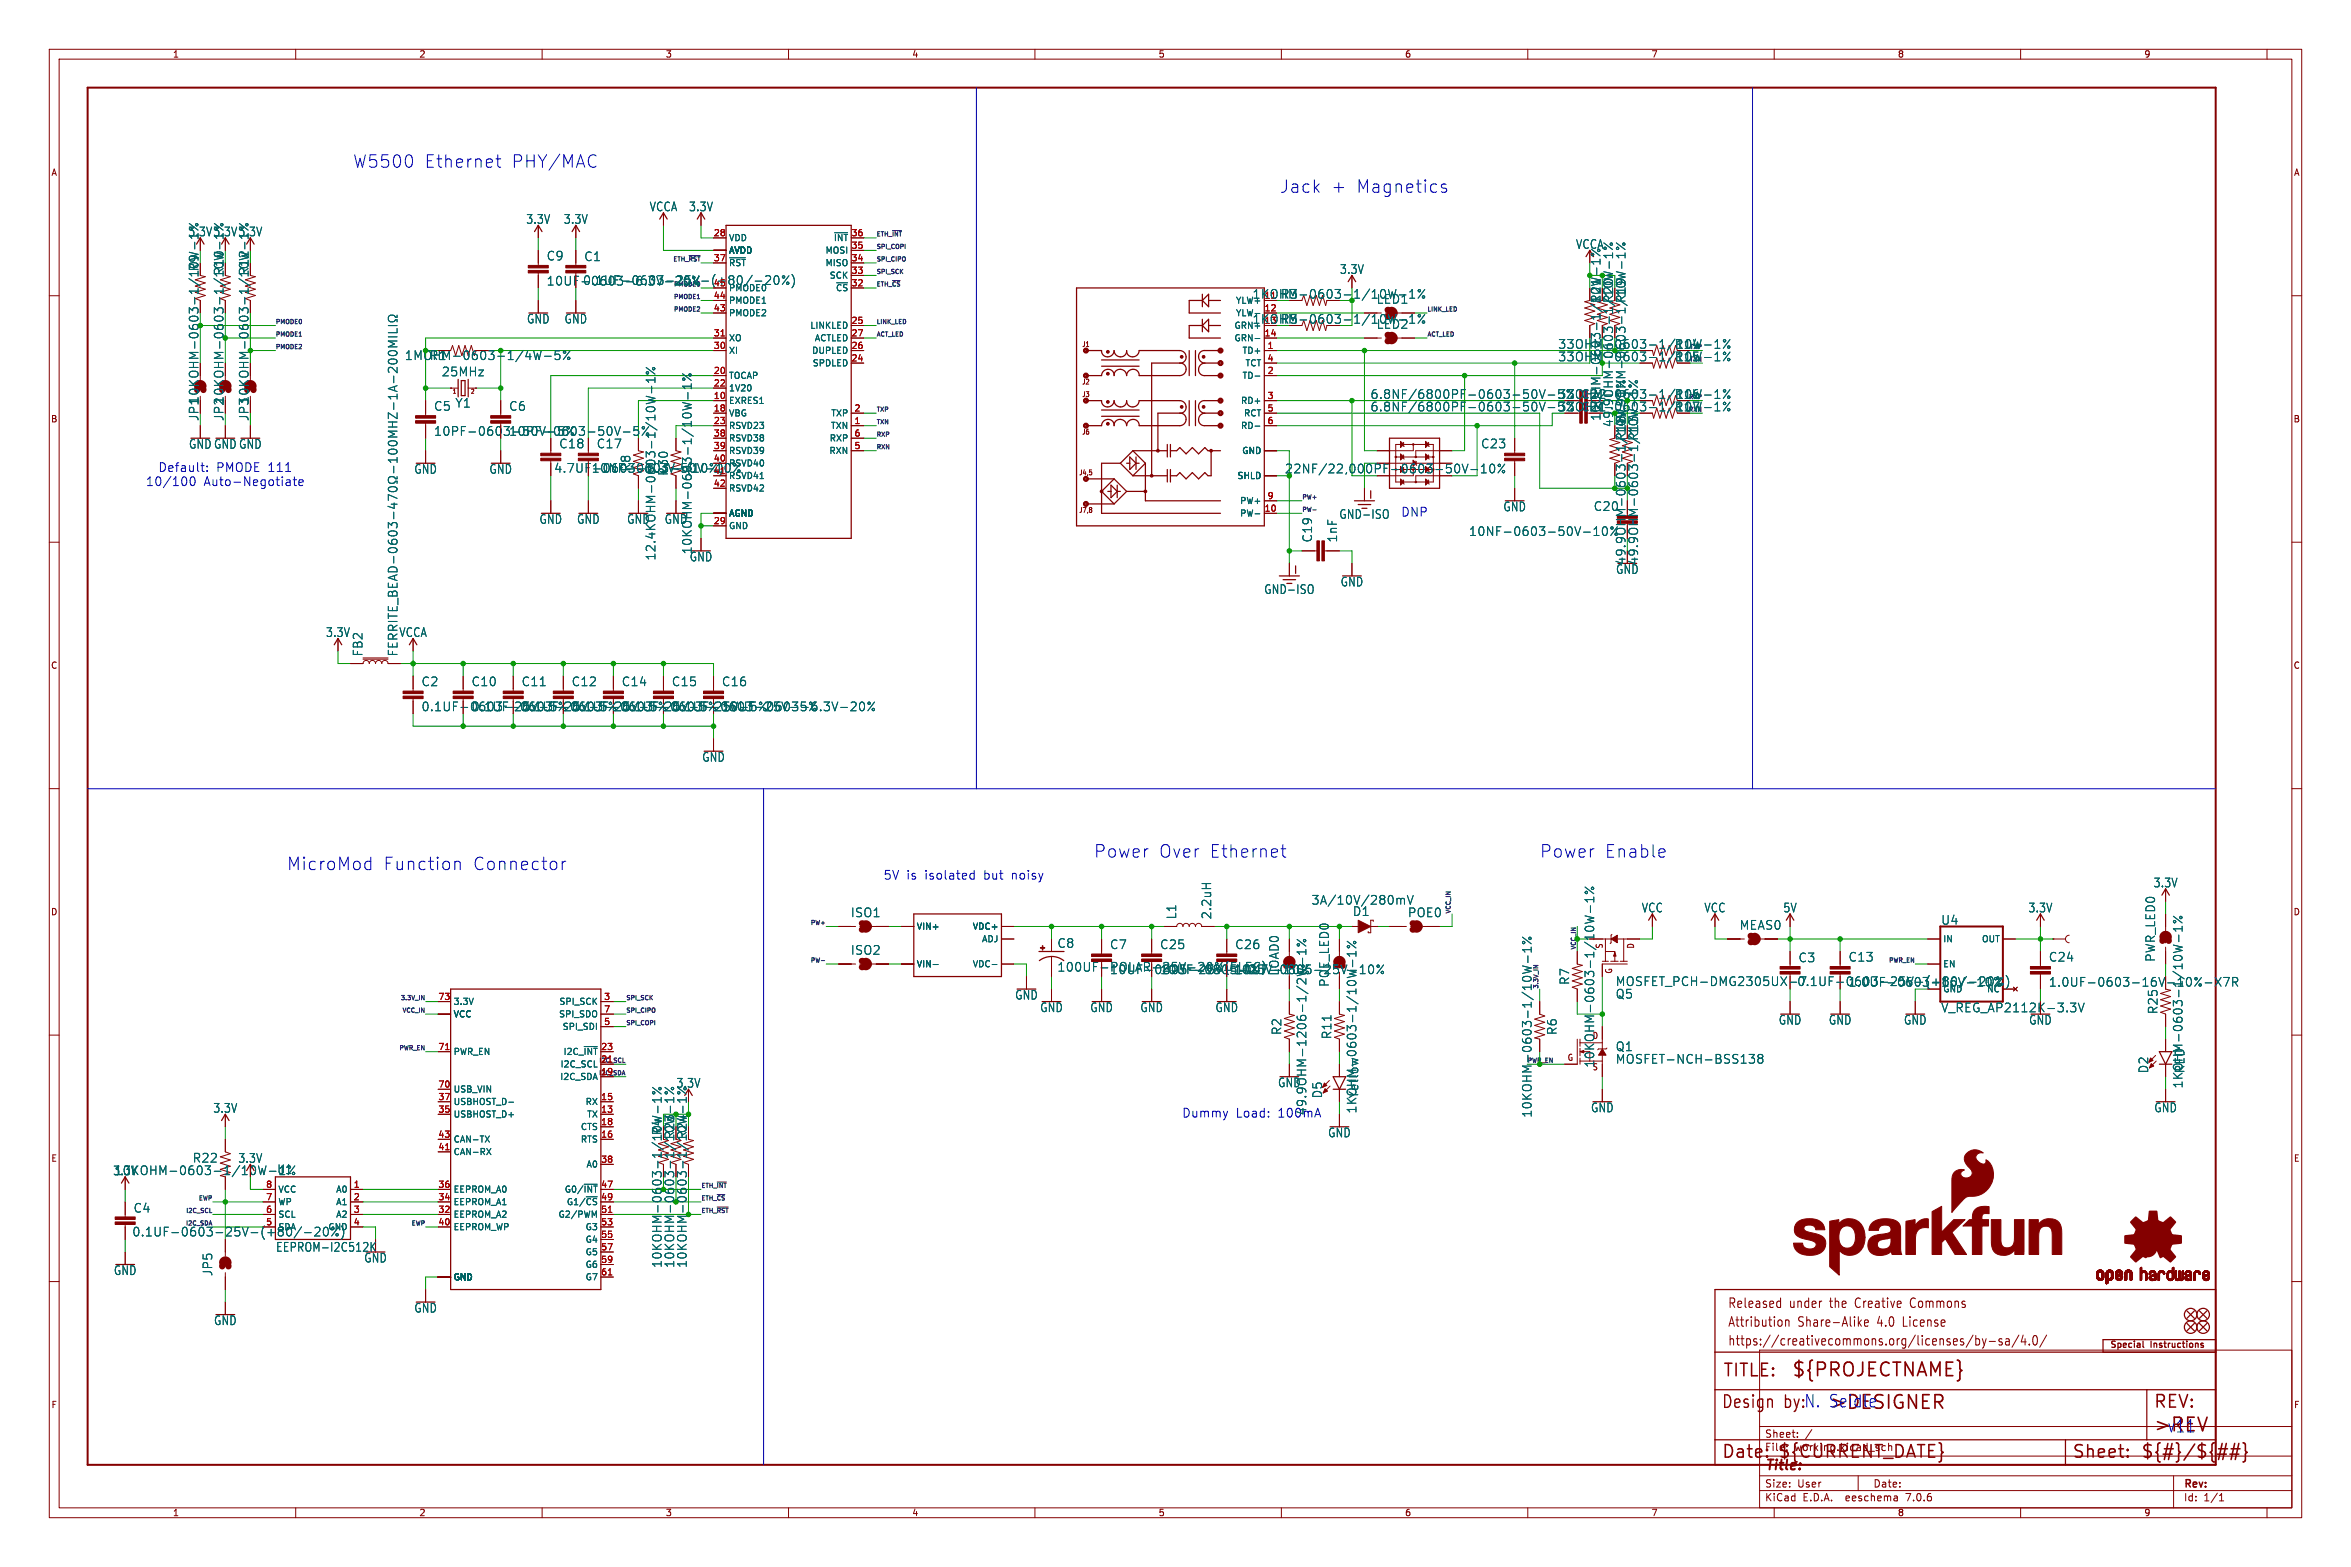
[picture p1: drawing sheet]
<svg xmlns="http://www.w3.org/2000/svg" width="477mm" height="318mm" viewBox="0 0 477 318" stroke-linecap="round" stroke-linejoin="round" font-family="sans-serif">
<defs><g id="words">
<g font-size="3.8" fill="#840000">
<text x="363.5" y="279.7">${PROJECTNAME}</text>
<text x="436.9" y="290.9">&gt;REV</text>
</g>
<text font-size="3.8" fill="#0000c2" x="371.1" y="286.3">&gt;DESIGNER</text>
<g font-size="3.5" fill="#0000c2">
<text x="71.6" y="34.3">W5500</text>
<text x="86.1" y="34.3">Ethernet</text>
<text x="103.7" y="34.3">PHY/MAC</text>
<text x="259.7" y="39.3">Jack</text>
<text x="270.1" y="39.3">+</text>
<text x="275.1" y="39.3">Magnetics</text>
<text x="58.2" y="176.8">MicroMod</text>
<text x="77.8" y="176.8">Function</text>
<text x="95.9" y="176.8">Connector</text>
<text x="222" y="174.2">Power</text>
<text x="235.1" y="174.2">Over</text>
<text x="245.3" y="174.2">Ethernet</text>
<text x="312.5" y="174.2">Power</text>
<text x="325.6" y="174.2">Enable</text>
<text x="362" y="286">by:N. Seidle</text>
<text x="439.7" y="290.8">v11</text>
</g>
<g font-size="3.5" fill="#840000">
<text x="349.5" y="279.7">TITLE:</text>
<text x="349.2" y="286">Design</text>
<text x="436.9" y="286">REV:</text>
<text x="349.2" y="296.2">Date:</text>
<text x="360.7" y="296.2">${CURRENT_DATE}</text>
<text x="420.4" y="296.2">Sheet:</text>
<text x="434.3" y="296.2">${#}/${##}</text>
</g>
<text font-size="2.8" fill="#840000" x="358" y="298.8">Title:</text>
<g font-size="2.7" fill="#840000">
<text x="350.5" y="269.5">Attribution</text>
<text x="350.5" y="265.6">Released</text>
<text x="363.1" y="265.6">under</text>
<text x="364.8" y="269.5">Share-Alike</text>
<text x="371.5" y="265.6">the</text>
<text x="376.9" y="265.6">Creative</text>
<text x="381.1" y="269.5">4.0</text>
<text x="386.5" y="269.5">License</text>
<text x="388.3" y="265.6">Commons</text>
<text x="350.5" y="273.3">https://creativecommons.org/licenses/by-sa/4.0/</text>
</g>
<g font-size="2.5" fill="#006464">
<text x="106.7" y="45.6">3.3V</text>
<text x="114.3" y="45.6">3.3V</text>
<text x="131.7" y="43.1">VCCA</text>
<text x="139.7" y="43.1">3.3V</text>
<text x="38.1" y="48.2">3.3V 3.3V 3.3V</text>
<text x="110.8" y="53.1">C9</text>
<text x="118.5" y="53.2">C1</text>
<text x="319.7" y="50.7">VCCA</text>
<text x="40.5" y="55.1" transform="rotate(-90 40.5 55.1)">R9</text>
<text x="271.8" y="55.8">3.3V</text>
<text x="106.8" y="65.8">GND</text>
<text x="114.5" y="65.8">GND</text>
<text x="259.8" y="65.9">R5</text>
<text x="259.8" y="60.8">R3</text>
<text x="279.3" y="61.8">LED1</text>
<text x="327.5" y="61.6" transform="rotate(-90 327.5 61.6)">R20</text>
<text x="279.3" y="66.9">LED2</text>
<text x="87.1" y="73.3">R1</text>
<text x="89.6" y="76.6">25MHz</text>
<text x="316.1" y="73.5">33OHM-0603-1/10W-1%</text>
<text x="88" y="83.5">C5</text>
<text x="92.3" y="82.9">Y1</text>
<text x="103.2" y="83.5">C6</text>
<text x="278" y="83.7">6.8NF/6800PF-0603-50V-5%</text>
<text x="278" y="81.1">6.8NF/6800PF-0603-50V-5%</text>
<text x="320.8" y="83.7">C21</text>
<text x="320.8" y="81.1">C22</text>
<text x="339.8" y="81.1">R16</text>
<text x="103.2" y="88.6">10PF-0603-50V-5%</text>
<text x="327.5" y="86.7" transform="rotate(-90 327.5 86.7)">49.9OHM-0603-1/10W-1%</text>
<text x="330" y="89.5" transform="rotate(-90 330 89.5)">R18</text>
<text x="332.6" y="89.5" transform="rotate(-90 332.6 89.5)">R13</text>
<text x="38.3" y="91.2">GNDGNDGND</text>
<text x="113.4" y="91.2">C18</text>
<text x="121" y="91.2">C17</text>
<text x="128.1" y="95.8" transform="rotate(-90 128.1 95.8)">R8</text>
<text x="300.4" y="91.2">C23</text>
<text x="84" y="96.3">GND</text>
<text x="99.2" y="96.3">GND</text>
<text x="135.7" y="96.6" transform="rotate(-90 135.7 96.6)">R30</text>
<text x="109.4" y="106.5">GND</text>
<text x="117" y="106.5">GND</text>
<text x="127.2" y="106.5">GND</text>
<text x="134.8" y="106.5">GND</text>
<text x="271.7" y="105.5">GND-ISO</text>
<text x="305" y="103.9">GND</text>
<text x="323.3" y="103.9">C20</text>
<text x="133.2" y="113.8" transform="rotate(-90 133.2 113.8)">12.4KOHM-0603-1/10W-1%</text>
<text x="140.6" y="112.5" transform="rotate(-90 140.6 112.5)">10KOHM-0603-1/10W-1%</text>
<text x="266.4" y="110.1" transform="rotate(-90 266.4 110.1)">C19</text>
<text x="271.5" y="110.1" transform="rotate(-90 271.5 110.1)">1nF</text>
<text x="298" y="108.9">10NF-0603-50V-10%</text>
<text x="139.9" y="114.1">GND</text>
<text x="271.9" y="119.2">GND</text>
<text x="327.8" y="116.6">GND</text>
<text x="332.6" y="114.7" transform="rotate(-90 332.6 114.7)">49.9OHM-0603-1/10W-1%</text>
<text x="256.4" y="120.7">GND-ISO</text>
<text x="66.1" y="129.4">3.3V</text>
<text x="80.9" y="129.4">VCCA</text>
<text x="73.8" y="133.2" transform="rotate(-90 73.8 133.2)">FB2</text>
<text x="85.4" y="139.4">C2</text>
<text x="95.6" y="139.4">C10</text>
<text x="105.8" y="139.4">C11</text>
<text x="115.9" y="139.4">C12</text>
<text x="126.1" y="139.4">C14</text>
<text x="136.2" y="139.4">C15</text>
<text x="146.4" y="139.4">C16</text>
<text x="136.2" y="144.5">0.1UF-0603-25V-5%</text>
<text x="146.4" y="144.5">10UF-0603-6.3V-20%</text>
<text x="142.4" y="154.7">GND</text>
<text x="266" y="183.7">3A/10V/280mV</text>
<text x="333" y="185.3">VCC</text>
<text x="345.7" y="185.3">VCC</text>
<text x="361.8" y="185.3">5V</text>
<text x="411.5" y="185.3">3.3V</text>
<text x="436.9" y="180.2">3.3V</text>
<text x="172.6" y="186.3">ISO1</text>
<text x="238.9" y="186.6" transform="rotate(-90 238.9 186.6)">L1</text>
<text x="246" y="186.6" transform="rotate(-90 246 186.6)">2.2uH</text>
<text x="274.4" y="186">D1</text>
<text x="285.6" y="186.3">POE0</text>
<text x="352.9" y="188.8">MEAS0</text>
<text x="393.8" y="187.8">U4</text>
<text x="172.6" y="193.9">ISO2</text>
<text x="214.5" y="192.5">C8</text>
<text x="214.5" y="197.3">100UF-POLAR-25V-20%(ELEC)10UF-0805-25V-10%</text>
<text x="225.1" y="192.8">C7</text>
<text x="235.3" y="192.8">C25</text>
<text x="250.5" y="192.8">C26</text>
<text x="364.8" y="195.4">C3</text>
<text x="375" y="195.3">C13</text>
<text x="415.6" y="195.3">C24</text>
<text x="437.5" y="195.2" transform="rotate(-90 437.5 195.2)">PWR_LED0</text>
<text x="205.9" y="203">GND</text>
<text x="259.7" y="198" transform="rotate(-90 259.7 198)">LOAD0</text>
<text x="269.9" y="200.3" transform="rotate(-90 269.9 200.3)">POE_LED0</text>
<text x="318.6" y="199.9" transform="rotate(-90 318.6 199.9)">R7</text>
<text x="327.8" y="202.8">Q5</text>
<text x="327.8" y="200.3">MOSFET_PCH-DMG2305UX-7</text>
<text x="364.6" y="200.3">0.1UF-0603-25V-(+80/-20%)</text>
<text x="375" y="200.4">1.0UF-0603-16V-10%</text>
<text x="415.6" y="200.4">1.0UF-0603-16V-10%-X7R</text>
<text x="211" y="205.5">GND</text>
<text x="221.1" y="205.5">GND</text>
<text x="231.3" y="205.5">GND</text>
<text x="246.5" y="205.5">GND</text>
<text x="360.8" y="208.1">GND</text>
<text x="371" y="208.1">GND</text>
<text x="386.2" y="208.1">GND</text>
<text x="411.6" y="208.1">GND</text>
<text x="438" y="205.8" transform="rotate(-90 438 205.8)">R25</text>
<text x="260.2" y="210.1" transform="rotate(-90 260.2 210.1)">R2</text>
<text x="270.4" y="210.9" transform="rotate(-90 270.4 210.9)">R11</text>
<text x="316.1" y="210.1" transform="rotate(-90 316.1 210.1)">R6</text>
<text x="327.8" y="213.5">Q1</text>
<text x="137.2" y="220.9">3.3V</text>
<text x="259.2" y="220.8">GND</text>
<text x="323.7" y="216.7" transform="rotate(-90 323.7 216.7)">10KOHM-0603-1/10W-1%</text>
<text x="327.8" y="216">MOSFET-NCH-BSS138</text>
<text x="436.1" y="217.8" transform="rotate(-90 436.1 217.8)">D2</text>
<text x="443.1" y="220.9" transform="rotate(-90 443.1 220.9)">1KOHM-0603-1/10W-1%</text>
<text x="443.5" y="217.8" transform="rotate(-90 443.5 217.8)">RED</text>
<text x="43.2" y="226">3.3V</text>
<text x="259.3" y="226.9">100mA</text>
<text x="265.3" y="226.4" transform="rotate(-90 265.3 226.4)">49.9OHM-1206-1/2W-1%</text>
<text x="268.5" y="222.9" transform="rotate(-90 268.5 222.9)">D5</text>
<text x="275.4" y="226" transform="rotate(-90 275.4 226)">1KOHM-0603-1/10W-1%</text>
<text x="275.8" y="222.9" transform="rotate(-90 275.8 222.9)">Yellow</text>
<text x="311" y="226.8" transform="rotate(-90 311 226.8)">10KOHM-0603-1/10W-1%</text>
<text x="322.7" y="225.9">GND</text>
<text x="437" y="225.9">GND</text>
<text x="134.5" y="230.4" transform="rotate(-90 134.5 230.4)">R4</text>
<text x="269.4" y="230.9">GND</text>
<text x="22.9" y="238.7">3.3V</text>
<text x="39" y="236.1">R22</text>
<text x="48.3" y="236.1">3.3V</text>
<text x="56.2" y="238.4">U1</text>
<text x="27" y="246.2">C4</text>
<text x="55.9" y="254.1">EEPROM-I2C512K</text>
<text x="73.8" y="256.3">GND</text>
<text x="23" y="258.9">GND</text>
<text x="43.3" y="259" transform="rotate(-90 43.3 259)">JP5</text>
<text x="43.3" y="269">GND</text>
<text x="84" y="266.5">GND</text>
</g>
<g font-size="2.5" fill="#840000">
<text x="45.6" y="56" transform="rotate(-90 45.6 56)">R10</text>
<text x="50.6" y="56" transform="rotate(-90 50.6 56)">R12</text>
<text x="110.8" y="58.1">10UF-0603-6.3V-20%</text>
<text x="118.2" y="58">0.1UF-0603-25V-(+80/-20%)</text>
<text x="254.1" y="65.9">1KOHM-0603-1/10W-1%</text>
<text x="325" y="61.6" transform="rotate(-90 325 61.6)">R21</text>
<text x="330" y="61.6" transform="rotate(-90 330 61.6)">R19</text>
<text x="339.8" y="71">R14</text>
<text x="339.8" y="73.5">R15</text>
<text x="339.8" y="83.7">R17</text>
<text x="88" y="88.6">10PF-0603-50V-5%</text>
<text x="330" y="86.7" transform="rotate(-90 330 86.7)">49.9OHM-0603-1/10W-1%</text>
<text x="112.4" y="96.1">4.7UF-0603-6.3V-(10%)</text>
<text x="120" y="96.1">10NF-0603-50V-10%</text>
<text x="85.4" y="144.5">0.1UF-0603-25V-5%</text>
<text x="225.1" y="197.8">10UF-0805-25V-10%</text>
<text x="235.3" y="197.8">10UF-0805-25V-10%</text>
<text x="393.8" y="205.6">V_REG_AP2112K-3.3V</text>
<text x="137" y="231.2" transform="rotate(-90 137 231.2)">R23</text>
<text x="139.5" y="231.2" transform="rotate(-90 139.5 231.2)">R24</text>
<text x="23.1" y="238.6">10KOHM-0603-1/10W-1%</text>
<text x="26.8" y="251.1">0.1UF-0603-25V-(+80/-20%)</text>
</g>
<g font-size="2.5" fill="#009600">
<text x="254.1" y="60.8">1KOHM-0603-1/10W-1%</text>
<text x="316.1" y="71">33OHM-0603-1/10W-1%</text>
<text x="82.1" y="73.3">1MOHM-0603-1/4W-5%</text>
<text x="316.1" y="81.1">33OHM-0603-1/10W-1%</text>
<text x="316.1" y="83.7">33OHM-0603-1/10W-1%</text>
<text x="40.5" y="85.5" transform="rotate(-90 40.5 85.5)">JP110KOHM-0603-1/10W-1%</text>
<text x="45.6" y="85.5" transform="rotate(-90 45.6 85.5)">JP210KOHM-0603-1/10W-1%</text>
<text x="50.6" y="85.5" transform="rotate(-90 50.6 85.5)">JP310KOHM-0603-1/10W-1%</text>
<text x="325" y="85.5" transform="rotate(-90 325 85.5)">10OHM-0603-1/10W-1%</text>
<text x="260.7" y="96.2">22NF/22,000PF-0603-50V-10%</text>
<text x="330" y="114.7" transform="rotate(-90 330 114.7)">49.9OHM-0603-1/10W-1%</text>
<text x="134.5" y="257.3" transform="rotate(-90 134.5 257.3)">10KOHM-0603-1/10W-1%</text>
<text x="137" y="257.3" transform="rotate(-90 137 257.3)">10KOHM-0603-1/10W-1%</text>
<text x="139.5" y="257.3" transform="rotate(-90 139.5 257.3)">10KOHM-0603-1/10W-1%</text>
</g>
<g font-size="2.5" fill="#0000c2">
<text x="32.1" y="96">Default:</text>
<text x="43.9" y="96">PMODE 111</text>
<text x="29.5" y="98.8">10/100</text>
<text x="41.3" y="98.8">Auto-Negotiate</text>
<text x="284.3" y="105">DNP</text>
<text x="179.2" y="178.7">5V is</text>
<text x="187.6" y="178.7">isolated</text>
<text x="199.7" y="178.7">but</text>
<text x="205.4" y="178.7">noisy</text>
<text x="239.8" y="226.9">Dummy</text>
<text x="250.7" y="226.9">Load:</text>
</g>
<g font-size="2.1" fill="#840000">
<text x="358" y="291.9">Sheet:</text>
<text x="358" y="294.6">File:</text>
<text x="364.1" y="294.6">working.kicad_sch</text>
<text x="358" y="304.8">KiCad</text>
<text x="358" y="302">Size:</text>
<text x="364.7" y="302">User</text>
<text x="365.8" y="304.8">E.D.A.</text>
<text x="374.7" y="304.8">eeschema</text>
<text x="380" y="302">Date:</text>
<text x="387" y="304.8">7.0.6</text>
<text x="443" y="302.2">Rev:</text>
<text x="443" y="304.8">Id:</text>
<text x="447.1" y="304.8">1/1</text>
</g>
<g font-size="1.8" fill="#840000">
<text x="35" y="11.9">1</text>
<text x="85" y="11.9">2</text>
<text x="135" y="11.9">3</text>
<text x="185" y="11.9">4</text>
<text x="235" y="11.9">5</text>
<text x="285" y="11.9">6</text>
<text x="335" y="11.9">7</text>
<text x="385" y="11.9">8</text>
<text x="435" y="11.9">9</text>
<text x="10.3" y="35.9">A</text>
<text x="465.4" y="35.9">A</text>
<text x="10.3" y="85.9">B</text>
<text x="465.3" y="85.9">B</text>
<text x="10.3" y="135.9">C</text>
<text x="465.3" y="135.9">C</text>
<text x="10.3" y="185.9">D</text>
<text x="465.3" y="185.9">D</text>
<text x="325.4" y="192.6" transform="rotate(-90 325.4 192.6)">S</text>
<text x="327.3" y="197.6" transform="rotate(-90 327.3 197.6)">G</text>
<text x="331.8" y="192.6" transform="rotate(-90 331.8 192.6)">D</text>
<text x="318" y="215.4">G</text>
<text x="323.1" y="217.3">S</text>
<text x="10.3" y="235.9">E</text>
<text x="465.4" y="235.9">E</text>
<text x="428" y="273.8">Special</text>
<text x="436.4" y="273.8">Instructions</text>
<text x="10.3" y="285.9">F</text>
<text x="465.4" y="285.9">F</text>
<text x="35" y="307.8">1</text>
<text x="85" y="307.8">2</text>
<text x="135" y="307.8">3</text>
<text x="185" y="307.8">4</text>
<text x="235" y="307.8">5</text>
<text x="285" y="307.8">6</text>
<text x="335" y="307.8">7</text>
<text x="385" y="307.8">8</text>
<text x="435" y="307.8">9</text>
</g>
<g font-size="1.8" fill="#a90000">
<text x="144.7" y="48">28</text>
<text x="144.7" y="53.1">37</text>
<text x="172.7" y="53.1">34</text>
<text x="172.7" y="50.5">35</text>
<text x="172.7" y="48">36</text>
<text x="144.7" y="58.2">45</text>
<text x="172.7" y="58.2">32</text>
<text x="172.7" y="55.6">33</text>
<text x="144.7" y="63.2">43</text>
<text x="144.7" y="60.7">44</text>
<text x="172.7" y="65.8">25</text>
<text x="144.7" y="70.9">30</text>
<text x="144.7" y="68.3">31</text>
<text x="172.7" y="70.9">26</text>
<text x="172.7" y="68.3">27</text>
<text x="256.5" y="68.3">14</text>
<text x="257.1" y="70.9">1</text>
<text x="144.7" y="75.9">20</text>
<text x="172.7" y="73.4">24</text>
<text x="257.1" y="75.9">2</text>
<text x="257.1" y="73.4">4</text>
<text x="144.7" y="81">10</text>
<text x="144.7" y="83.6">18</text>
<text x="144.7" y="78.5">22</text>
<text x="173.3" y="83.6">2</text>
<text x="257.1" y="81">3</text>
<text x="257.1" y="83.6">5</text>
<text x="144.7" y="86.1">23</text>
<text x="144.7" y="88.6">38</text>
<text x="173.3" y="86.1">1</text>
<text x="173.3" y="88.6">6</text>
<text x="257.1" y="86.1">6</text>
<text x="144.7" y="91.2">39</text>
<text x="144.7" y="93.7">40</text>
<text x="173.3" y="91.2">5</text>
<text x="144.7" y="96.3">41</text>
<text x="144.7" y="98.8">42</text>
<text x="257.1" y="101.3">9</text>
<text x="144.7" y="106.4">29</text>
<text x="256.5" y="103.9">10</text>
<text x="88.9" y="202.9">73</text>
<text x="122.5" y="202.9">3</text>
<text x="122.5" y="208">5</text>
<text x="122.5" y="205.5">7</text>
<text x="88.9" y="213.1">71</text>
<text x="121.9" y="215.6">21</text>
<text x="121.9" y="213.1">23</text>
<text x="88.9" y="220.7">70</text>
<text x="121.9" y="218.2">19</text>
<text x="88.9" y="225.8">35</text>
<text x="88.9" y="223.3">37</text>
<text x="121.9" y="225.8">13</text>
<text x="121.9" y="223.3">15</text>
<text x="88.9" y="233.4">41</text>
<text x="88.9" y="230.9">43</text>
<text x="121.9" y="230.9">16</text>
<text x="121.9" y="228.3">18</text>
<text x="121.9" y="236">38</text>
<text x="53.9" y="243.6">7</text>
<text x="53.9" y="241">8</text>
<text x="71.7" y="241">1</text>
<text x="71.7" y="243.6">2</text>
<text x="88.9" y="243.6">34</text>
<text x="88.9" y="241">36</text>
<text x="121.9" y="241">47</text>
<text x="121.9" y="243.6">49</text>
<text x="53.9" y="248.7">5</text>
<text x="53.9" y="246.1">6</text>
<text x="71.7" y="246.1">3</text>
<text x="71.7" y="248.7">4</text>
<text x="88.9" y="246.1">32</text>
<text x="88.9" y="248.7">40</text>
<text x="121.9" y="246.1">51</text>
<text x="121.9" y="248.7">53</text>
<text x="121.9" y="251.2">55</text>
<text x="121.9" y="253.7">57</text>
<text x="121.9" y="256.3">59</text>
<text x="121.9" y="258.8">61</text>
</g>
<g font-size="1.8" fill="#006464">
<text x="147.8" y="51.7">AVDD</text>
<text x="147.8" y="49.1">VDD</text>
<text x="167.4" y="51.7">MOSI</text>
<text x="169.1" y="49.1">~{INT}</text>
<text x="147.8" y="54.2">~{RST}</text>
<text x="147.8" y="59.3">PMODE0</text>
<text x="167.4" y="54.2">MISO</text>
<text x="168.3" y="56.7">SCK</text>
<text x="169.5" y="59.3">~{CS}</text>
<text x="147.8" y="64.4">PMODE2</text>
<text x="147.8" y="61.8">PMODE1</text>
<text x="250.7" y="61.8">YLW+</text>
<text x="250.7" y="64.4">YLW-</text>
<text x="256.5" y="60.7">11</text>
<text x="256.5" y="63.2">12</text>
<text x="256.5" y="65.8">13</text>
<text x="147.8" y="72">XI</text>
<text x="147.8" y="69.4">XO</text>
<text x="164.3" y="66.9">LINKLED</text>
<text x="164.7" y="72">DUPLED</text>
<text x="165.2" y="69.4">ACTLED</text>
<text x="250.4" y="66.9">GRN+</text>
<text x="250.4" y="69.4">GRN-</text>
<text x="252" y="72">TD+</text>
<text x="147.8" y="77.1">TOCAP</text>
<text x="164.8" y="74.5">SPDLED</text>
<text x="252" y="77.1">TD-</text>
<text x="252.6" y="74.5">TCT</text>
<text x="147.8" y="82.1">EXRES1</text>
<text x="147.8" y="79.6">1V20</text>
<text x="251.7" y="82.1">RD+</text>
<text x="147.8" y="84.7">VBG</text>
<text x="147.8" y="87.2">RSVD23</text>
<text x="147.8" y="89.8">RSVD38</text>
<text x="168.3" y="89.8">RXP</text>
<text x="168.5" y="87.2">TXN</text>
<text x="168.6" y="84.7">TXP</text>
<text x="251.7" y="87.2">RD-</text>
<text x="252.3" y="84.7">RCT</text>
<text x="147.8" y="92.3">RSVD39</text>
<text x="147.8" y="94.8">RSVD40</text>
<text x="168.2" y="92.3">RXN</text>
<text x="252" y="92.3">GND</text>
<text x="147.8" y="97.4">RSVD41</text>
<text x="147.8" y="99.9">RSVD42</text>
<text x="251" y="97.4">SHLD</text>
<text x="147.8" y="105">AGND</text>
<text x="147.8" y="107.5">GND</text>
<text x="251.5" y="105">PW-</text>
<text x="251.5" y="102.5">PW+</text>
<text x="185.9" y="188.8">VIN+</text>
<text x="197.3" y="188.8">VDC+</text>
<text x="199.2" y="191.4">ADJ</text>
<text x="394.2" y="191.4">IN</text>
<text x="402.1" y="191.4">OUT</text>
<text x="185.9" y="196.4">VIN-</text>
<text x="197.3" y="196.4">VDC-</text>
<text x="394.2" y="196.4">EN</text>
<text x="394.2" y="201.5">GND</text>
<text x="403.1" y="201.5">NC</text>
<text x="91.9" y="206.6">VCC</text>
<text x="91.9" y="204.1">3.3V</text>
<text x="113.3" y="206.6">SPI_SDO</text>
<text x="113.4" y="204.1">SPI_SCK</text>
<text x="114.1" y="209.1">SPI_SDI</text>
<text x="91.9" y="214.2">PWR_EN</text>
<text x="114.3" y="214.2">I2C_~{INT}</text>
<text x="323.1" y="211">D</text>
<text x="91.9" y="221.8">USB_VIN</text>
<text x="113.6" y="219.3">I2C_SDA</text>
<text x="113.6" y="216.8">I2C_SCL</text>
<text x="91.9" y="226.9">USBHOST_D+</text>
<text x="91.9" y="224.4">USBHOST_D-</text>
<text x="118.7" y="224.4">RX</text>
<text x="119" y="226.9">TX</text>
<text x="91.9" y="232">CAN-TX</text>
<text x="117.8" y="232">RTS</text>
<text x="117.8" y="229.5">CTS</text>
<text x="91.9" y="234.5">CAN-RX</text>
<text x="118.9" y="237.1">A0</text>
<text x="56.4" y="244.7">WP</text>
<text x="56.4" y="242.2">VCC</text>
<text x="68.1" y="242.2">A0</text>
<text x="68.1" y="244.7">A1</text>
<text x="91.9" y="244.7">EEPROM_A1</text>
<text x="91.9" y="242.2">EEPROM_A0</text>
<text x="114.5" y="242.2">G0/~{INT}</text>
<text x="114.9" y="244.7">G1/~{CS}</text>
<text x="56.4" y="249.8">SDA</text>
<text x="56.4" y="247.2">SCL</text>
<text x="66.5" y="249.8">GND</text>
<text x="68.1" y="247.2">A2</text>
<text x="91.9" y="247.2">EEPROM_A2</text>
<text x="91.9" y="249.8">EEPROM_WP</text>
<text x="113.2" y="247.2">G2/PWM</text>
<text x="118.7" y="249.8">G3</text>
<text x="118.7" y="252.3">G4</text>
<text x="118.7" y="254.9">G5</text>
<text x="118.7" y="257.4">G6</text>
<text x="91.9" y="259.9">GND</text>
<text x="118.7" y="259.9">G7</text>
</g>
<g font-size="1.4" fill="#840000">
<text x="219.4" y="70.6">J1</text>
<text x="219.4" y="78.2">J2</text>
<text x="219.4" y="80.8">J3</text>
<text x="219.4" y="88.4">J6</text>
<text x="218.8" y="96.7">J4,5</text>
<text x="218.8" y="104.3">J7,8</text>
</g>
<g font-size="1.2" fill="#0f0f0f">
<text x="136.5" y="53.1">ETH_~{RST}</text>
<text x="177.8" y="50.6">SPI_COPI</text>
<text x="177.8" y="48">ETH_~{INT}</text>
<text x="177.8" y="53.1">SPI_CIPO</text>
<text x="177.8" y="55.6">SPI_SCK</text>
<text x="177.8" y="58.2">ETH_~{CS}</text>
<text x="55.9" y="65.8">PMODE0</text>
<text x="136.6" y="60.7">PMODE1</text>
<text x="136.6" y="63.3">PMODE2</text>
<text x="177.8" y="65.8">LINK_LED</text>
<text x="289.6" y="63.3">LINK_LED</text>
<text x="55.9" y="68.3">PMODE1</text>
<text x="55.9" y="70.9">PMODE2</text>
<text x="177.8" y="68.3">ACT_LED</text>
<text x="289.6" y="68.3">ACT_LED</text>
<text x="177.8" y="83.6">TXP</text>
<text x="177.8" y="86.1">TXN</text>
<text x="177.8" y="88.7">RXP</text>
<text x="177.8" y="91.2">RXN</text>
<text x="264.2" y="101.4">PW+</text>
<text x="264.2" y="103.9">PW-</text>
<text x="294.4" y="185.4" transform="rotate(-90 294.4 185.4)">VCC_IN</text>
<text x="164.4" y="187.7">PW+</text>
<text x="164.4" y="195.3">PW-</text>
<text x="319.8" y="192.8" transform="rotate(-90 319.8 192.8)">VCC_IN</text>
<text x="383.1" y="195.3">PWR_EN</text>
<text x="81.2" y="203">3.3V_IN</text>
<text x="127" y="203">SPI_SCK</text>
<text x="312.2" y="200.7" transform="rotate(-90 312.2 200.7)">3.3V_IN</text>
<text x="81.5" y="205.5">VCC_IN</text>
<text x="127" y="208">SPI_COPI</text>
<text x="127" y="205.5">SPI_CIPO</text>
<text x="80.9" y="213.1">PWR_EN</text>
<text x="309.9" y="215.7">PWR_EN</text>
<text x="121.4" y="218.2">I2C_SDA</text>
<text x="40.2" y="243.6">EWP</text>
<text x="142.2" y="243.6">ETH_~{CS}</text>
<text x="142.2" y="241.1">ETH_~{INT}</text>
<text x="37.6" y="246.1">I2C_SCL</text>
<text x="83.4" y="248.7">EWP</text>
<text x="142.2" y="246.1">ETH_~{RST}</text>
</g>
<g font-size="1.2" fill="#006464">
<text x="136.6" y="58.2">PMODE0</text>
<text x="342.7" y="70.9">TXP</text>
<text x="342.7" y="73.4">TXN</text>
<text x="342.5" y="83.6">RXN</text>
<text x="342.5" y="81">RXP</text>
<text x="37.6" y="248.7">I2C_SDA</text>
</g>
<g font-size="1.2" fill="#840000">
<text x="91.7" y="80.1">1</text>
<text x="95.4" y="80.1">2</text>
</g>
<text font-size="1.2" fill="#a90000" x="121.4" y="215.7">I2C_SCL</text>
</g></defs>
<g fill="none" stroke="#840000" stroke-width=".2">
<path d="M10 10h457v297.9h-457zM12 12h453v293.9h-453zM60 10v2M110 10v2M160 10v2M210 10v2M260 10v2M310 10v2M360 10v2M410 10v2M460 10v2M10 60h2"/>
<path d="M40.6 48.3v2.5M40.6 55.9l1.1 .2-2.1 .7 2.1 .6-2.1 .6 2.1 .7-2.1 .6 2.1 .6-2.1 .7M45.7 55.9l1 .2-2 .7 2 .6-2 .6 2 .7-2 .6 2 .6-2 .7M45.7 48.3v2.5M50.8 48.3v2.5M50.8 55.9l1 .2-2 .7 2 .6-2 .6 2 .7-2 .6 2 .6-2 .7M109.2 45.7v2.6M109.2 50.8v3M109.2 55.4v3M116.8 45.7v2.6M116.8 50.8v3M116.8 55.4v.5"/>
<path d="M134.6 43.2v2.5M142.2 43.2v2.5M144.8 50.8h2.5M144.8 48.3h2.5M144.8 53.3h2.5M172.7 50.8h2.6M172.7 48.3h2.6M172.7 58.4h2.6M172.7 55.9h2.6M172.7 53.3h2.6M264.5 59.9l.7 2.1 .6-2.1 .6 2.1 .7-2.1 .6 2.1 .7-2.1 .6 2.1 .2-1M274.3 55.9v2.5"/>
<path d="M322.6 50.8v2.5M465 60h2M91.4 78.7h.1M91.4 78.7h1.6M91.4 71.1l.4-1 .7 2 .6-2 .6 2 .7-2 .6 2 .6-2 .7 2M95 78.7h1.5M96.5 78.7h.1M109.2 61v2.5M116.8 61v2.5M144.8 78.7h2.5M144.8 68.6h2.5M144.8 63.5h2.5"/>
<path d="M144.8 76.2h2.5M144.8 71.1h2.5M144.8 61h2.5M172.7 68.6h2.6M172.7 73.7h2.6M172.7 66h2.6M172.7 71.1h2.6M256.5 68.6h2.6M256.5 76.2h2.6M256.5 73.7h2.6M256.5 71.1h2.6M264.5 65l.7 2.1 .6-2.1 .6 2.1 .7-2.1 .6 2.1 .7-2.1 .6 2.1 .2-1.1"/>
<path d="M276.9 68.6h3.4M283.6 68.6h3.4M283.6 63.5h3.4M322.6 61l-1 .2 2 .6-2 .7 2 .6-2 .7 2 .6-2 .6 2 .7M324.1 61.2l2 .6-2 .7 2 .6-2 .7 2 .6-2 .6 2 .7M326.6 61.2l2.1 .6-2.1 .7 2.1 .6-2.1 .7 2.1 .6-2.1 .6 2.1 .7M340 72.6l-.7 2.1-.6-2.1-.6 2.1-.7-2.1-.6 2.1-.6-2.1-.7 2.1-.2-1M340 70.1l-.7 2-.6-2-.6 2-.7-2-.6 2-.6-2-.7 2M40.6 86.4v2.5M45.7 86.4v2.5M50.8 86.4v2.5M86.4 81.3v3"/>
<path d="M86.4 85.9v3M86.4 91.4v2.6M101.6 81.3v3M101.6 85.9v.5M101.6 91.4v2.6M111.8 88.9v3M119.4 88.9v3M129.5 88.9v2.5l1.1 .3-2.1 .6 2.1 .7-2.1 .6M129.5 96.5v2.6M137.2 88.9v2.5l1 .3-2.1 .6 2.1 .7-2.1 .6M137.2 96.5v2.6M144.8 91.4h2.5"/>
<path d="M144.8 94h2.5M144.8 96.5h2.5M144.8 86.4h2.5M144.8 81.3h2.5M144.8 83.8h2.5M144.8 88.9h2.5M144.8 99.1h2.5M172.7 91.4h2.6M172.7 86.4h2.6M172.7 83.8h2.6M172.7 88.9h2.6M256.5 91.4h2.6"/>
<path d="M256.5 96.5h2.6M256.5 86.4h2.6M256.5 81.3h2.6M256.5 83.8h2.6M276.9 99.1v2.5M281.9 94h10.2M281.9 96.5h4.9M283.2 90.2h7.6v7.6h-7.6zM283.2 92.7h7.6M284.7 89.7l.2 .9M284.7 92.3l.2 .8M284.8 97.5l.1 .7"/>
<path d="M286.8 90.2v1.2h-7.4M286.8 95.2h4M287.2 93.5l.2 .1M289.8 89.7l.2 .9M289.8 92.3l.2 .8M289.9 97.5l.1 .7M292.1 96.5h-4.8v1.3M294.6 91.4h-7.3v1.3M307.3 88.9v3M307.3 93.5v3M307.3 99.1v2.5M327.7 88.9l-1.1 .3 2.1 .6-2.1 .6 2.1 .7-2.1 .6 2.1 .6-2.1 .7 2.1 .6"/>
<path d="M329.2 89.2l2 .6-2 .6 2 .7-2 .6 2 .6-2 .7 2 .6M340 80.3l-.7 2-.6-2-.6 2-.7-2-.6 2-.6-2-.7 2M340 82.8l-.7 2-.6-2-.6 2-.7-2-.6 2-.6-2-.7 2-.2-1M10 110h2M111.8 101.6v2.5M119.4 101.6v2.5M129.5 101.6v2.5M137.2 101.6v2.5M142.2 109.2v2.6M144.8 104.1h2.5M144.8 106.7h2.5M256.5 104.1h2.6"/>
<path d="M256.5 101.6h2.6M261.6 114.3v2.5M264.2 111.8h3M268.7 111.8h3.1M274.3 114.3v2.5M465 110h2M68.6 129.5v2.6M71.1 134.6h2.6l.1-.4 .5-.2 .4 .2 .2 .4 .2-.4 .5-.2 .4 .2 .2 .4 .2-.4 .4-.2 .5 .2 .2 .4 .2-.4 .4-.2 .5 .2 .1 .4h2.6M73.7 133.7h5M73.7 133.5h5M83.8 129.5v2.6M83.8 137.2v3"/>
<path d="M94 137.2v3M104.1 137.2v3M114.3 137.2v3M124.5 137.2v3M134.6 137.2v3M144.8 137.2v3M10 160h2M83.8 141.7v3.1M94 141.7v.5M104.1 141.7v.5M114.3 141.7v3.1M124.5 141.7v3.1"/>
<path d="M134.6 141.7v3.1M144.8 141.7v.5M144.8 149.9v2.5M465 160h2M170.2 188h3.4M170.2 195.6h3.4M176.9 188h3.4M176.9 195.6h3.4M182.9 188h2.5M182.9 195.6h2.5M203.2 188h2.5M203.2 190.5h2.5"/>
<path d="M203.2 195.6h2.5M208.3 198.1v2.6M213.4 190.5v2.5M213.4 194.1v4M223.5 190.5v3M233.7 190.5v3M236.2 188h2.6l.1-.5 .5-.2 .4 .2 .2 .5 .2-.5 .5-.2 .4 .2 .2 .5 .2-.5 .4-.2 .5 .2 .2 .5 .2-.5 .4-.2 .5 .2 .1 .5h2.6M248.9 190.5v3M261.6 190.5v3.4M261.6 198.1v2.6M271.8 190.5v3.4M271.8 198.1v2.6"/>
<path d="M274.3 188h.1M274.3 188h1.3M278.1 188h1.3M278.6 186.9v-.2h-.5v2.5h-.5v-.2M279.4 188h.1M281.9 188h3.5M288.7 188h3.4M320 193v2.6l1.1 .2-2.1 .7 2.1 .6-2.1 .6 2.1 .7-2.1 .6 2.1 .6-2.1 .7 1 .4v2.5M322.6 190.5h4.3M325.1 195h1.3M325.8 190.5v4.5M325.8 193h1.9v2"/>
<path d="M326.8 195h1.5M327.1 189.6l-.2 .1v1.6l-.2 .1M328.2 190.5h4.5M328.8 195h1.4M329.5 190.5v4.5M330.2 195.6h-5.1v2.5M335.3 185.4v2.6M348 185.4v2.6M350.5 190.5h3.4M357.3 190.5h3.4M363.2 185.4v2.6M363.2 193v3.1"/>
<path d="M373.4 193v3.1M391.2 190.5h2.5M391.2 195.6h2.5M406.4 190.5h2.5M414 185.4v2.6M414 193v3.1M414 197.6v3.1M416.6 190.5h.1M416.6 190.5h2.5M419.9 189.7a.76 .76 0 0 0-.8 .8 .76 .76 0 0 0 .8 .8M439.4 180.3v2.6M439.4 185.4v3.4"/>
<path d="M439.4 192.2v3.4M10 210h2M88.9 213.4h2.5M88.9 203.2h2.5M88.9 205.7h2.5M121.9 215.9h2.6M121.9 218.4h2.6M121.9 213.4h2.6M121.9 203.2h2.6M121.9 208.3h2.6M121.9 205.7h2.6M213.4 200.7v2.5"/>
<path d="M223.5 200.7v2.5M233.7 200.7v2.5M248.9 200.7v2.5M261.6 203.2v2.5l1 .3-2 .6 2 .7-2 .6 2 .6-2 .7 2 .6-2 .6 1 .4v2.6M261.6 215.9v2.5M269.7 219.2l-1.3 1.4M271.8 203.2v2.5l1 .3-2 .6 2 .7-2 .6 2 .6-2 .7 2 .6-2 .6 1 .4v2.6M271.8 215.9v2.5M312.4 203.2v2.5l1 .4-2 .7 2 .6-2 .6 2 .7-2 .6 2 .6-2 .7 1 .2v2.6M320 210.8v5.1h-2.5M320.6 210.8v1.5M320.6 212.7v1.5"/>
<path d="M320.6 214.7v1.2M320.6 215.3h4.5M320.6 211.6h4.5M325.1 208.3v4.5M325.1 214.1v4.3M326.1 212.6l-.2 .2h-1.5M363.2 203.2v2.5M373.4 203.2v2.5M388.6 203.2v2.5M406.4 200.7h2.5M408.6 200.3l.7 .7M409.3 200.3l-.7 .7"/>
<path d="M437.4 214.1l-1.4 1.4M437.5 215.3l-1.4 1.4M439.4 210.8v2.6M439.4 215.9v2.5M440.4 200.9l-2 .6 2 .7-2 .6 2 .7-2 .6 2 .6-2 .7 1 .3v2.6M465 210h2M25.4 238.8v2.5M45.7 226.1v2.5M45.7 231.1v2.6l1 .4-2 .6 2 .6-2 .7M45.7 238.8v2.5M88.9 226.1h2.5M88.9 223.5h2.5"/>
<path d="M88.9 231.1h2.5M88.9 233.7h2.5M88.9 221h2.5M121.9 226.1h2.6M121.9 223.5h2.6M121.9 231.1h2.6M121.9 228.6h2.6M121.9 236.2h2.6M135.6 231.4l-2 .6 2 .7-2 .6 2 .6-2 .7 2 .6-2 .6M138.2 231.4l-2.1 .6 2.1 .7-2.1 .6 2.1 .6-2.1 .7 2.1 .6-2.1 .6M139.7 231.1l1 .3-2 .6 2 .7-2 .6 2 .6-2 .7 2 .6-2 .6M139.7 221v2.5"/>
<path d="M269.9 220.3l-1.4 1.4M271.8 221v2.5M271.8 226.1v2.5M325.1 221v2.5M439.4 221v2.5M10 260h2M25.4 243.8v3.1M25.4 248.4v3.1M25.4 254v2.5M45.7 251.5v3.4M45.7 258.2v3.4M53.3 246.4h2.6"/>
<path d="M53.3 243.8h2.6M53.3 241.3h2.6M71.1 246.4h2.6M71.1 243.8h2.6M71.1 241.3h2.6M71.1 248.9h2.6M76.2 251.5v2.5M88.9 259.1h2.5M88.9 246.4h2.5M88.9 243.8h2.5M88.9 241.3h2.5M88.9 248.9h2.5"/>
<path d="M121.9 259.1h2.6M121.9 246.4h2.6M121.9 243.8h2.6M121.9 241.3h2.6M121.9 248.9h2.6M121.9 251.5h2.6M121.9 254h2.6M121.9 256.5h2.6M465 260h2M45.7 264.2v2.5M86.4 261.6v2.6M357 273.9h108v32h-108z"/>
<path d="M357 299.4h108M357 295.4h108M357 289.4h108M364.7 291.4v.2M364.7 290.7v.1M367.6 290l-1.2 1.9M377 299.4v3M441 299.4v6.5M60 305.9v2M110 305.9v2M160 305.9v2M210 305.9v2"/>
<path d="M260 305.9v2M310 305.9v2M357 302.4h108M360 305.9v2M384.9 303.6l.1 .9M385 304.4l-.1 .1M385 303.8l-.1 .1M410 305.9v2M450.4 304.5h.8M450.4 303.4l.4-.4v1.5M460 305.9v2"/>
</g>
<g fill="#840000" stroke="#840000" stroke-width=".2">
<path d="M99.6 85.3h4v.6h-4z"/>
<path d="M99.6 84.3h4v.5h-4z"/>
<path d="M328.2 105.7h4v.5h-4z"/>
<path d="M328.2 104.6h4v.6h-4z"/>
<path d="M436.5 215.8l.5 .5-.9 .4z"/>
<path d="M412 197.1h4.1v.5h-4.1z"/>
<path d="M412 196.1h4.1v.5h-4.1z"/>
<path d="M275.6 186.7l2.5 1.3-2.5 1.2z"/>
<path d="M425.4 259.1h.4z"/>
<path d="M425.4 259l.4 .1z"/>
<path d="M425.4 259h.4z"/>
<path d="M425.4 258.9l.4 .1z"/>
<path d="M425.4 258.9h.4z"/>
<path d="M425.4 258.8l.4 .1z"/>
<path d="M425.4 258.8h.4z"/>
<path d="M425.4 258.7l.4 .1z"/>
<path d="M425.4 258.7h.4z"/>
<path d="M425.4 258.6l.4 .1z"/>
<path d="M425.4 258.6h.4z"/>
<path d="M425.4 258.5l.4 .1z"/>
<path d="M425.4 258.5h.4z"/>
<path d="M425.4 258.4l.4 .1z"/>
<path d="M425.4 258.4h.4z"/>
<path d="M425.4 258.3l.4 .1z"/>
<path d="M425.4 258.3h.4z"/>
<path d="M425.4 259.1l.4 .1z"/>
<path d="M425.4 258.2l.4 .1z"/>
<path d="M425.4 258.2h.4z"/>
<path d="M425.4 259.3h.5z"/>
<path d="M425.4 259.2l.5 .1z"/>
<path d="M425.4 259.2h.5z"/>
<path d="M425.4 258.2h.5z"/>
<path d="M425.5 259.3h.5z"/>
<path d="M425.5 259.3h.4z"/>
<path d="M425.5 258.1l.4 .1z"/>
<path d="M425.5 258.1h.4z"/>
<path d="M425.5 258.1h.5z"/>
<path d="M425.5 259.3l.5 .1z"/>
<path d="M425.5 259.4h.5z"/>
<path d="M425.5 259.4h.6z"/>
<path d="M425.5 258l.5 .1z"/>
<path d="M425.5 258h.6z"/>
<path d="M425.5 259.4h1.3z"/>
<path d="M425.5 258h1.3z"/>
<path d="M425.5 259.4l1.3 .1z"/>
<path d="M425.5 259.5h1.3z"/>
<path d="M425.5 257.9l1.3 .1z"/>
<path d="M425.6 259.5h1.1z"/>
<path d="M425.6 257.9h1.1z"/>
<path d="M425.6 259.6h1.1z"/>
<path d="M425.6 259.5l1.1 .1z"/>
<path d="M425.6 257.8l1.1 .1z"/>
<path d="M425.6 257.8h1.1z"/>
<path d="M425.7 259.6h.9z"/>
<path d="M425.7 257.8h.9z"/>
<path d="M425.7 259.6l.9 .1z"/>
<path d="M425.7 257.8h.8z"/>
<path d="M425.8 259.7h.7z"/>
<path d="M425.8 257.7l.7 .1z"/>
<path d="M425.8 257.7h.7z"/>
<path d="M425.9 259.7h.5z"/>
<path d="M425.9 257.7h.5z"/>
<path d="M426 257.7h.3z"/>
<path d="M426 259.7l.3 .1z"/>
<path d="M426 259.8h.3z"/>
<path d="M426.1 259.8h.1z"/>
<path d="M426.1 257.6l.2 .1z"/>
<path d="M426.2 258h.6z"/>
<path d="M426.2 259.4h.6z"/>
<path d="M426.3 258l.5 .1z"/>
<path d="M426.3 259.4h.5z"/>
<path d="M426.3 258.1h.5z"/>
<path d="M426.3 259.3l.5 .1z"/>
<path d="M426.3 259.3h.5z"/>
<path d="M426.4 259.3h.4z"/>
<path d="M426.4 259.3h.5z"/>
<path d="M426.4 258.1h.4z"/>
<path d="M426.4 258.1h.5z"/>
<path d="M426.4 259.2l.5 .1z"/>
<path d="M426.4 258.2h.5z"/>
<path d="M426.4 258.1l.5 .1z"/>
<path d="M426.4 259.2h.5z"/>
<path d="M426.5 259.2h.4z"/>
<path d="M426.5 258.2h.4z"/>
<path d="M426.5 259.1l.4 .1z"/>
<path d="M426.5 259.1h.4z"/>
<path d="M426.5 258.3h.4z"/>
<path d="M426.5 258.2l.4 .1z"/>
<path d="M426.5 259l.4 .1z"/>
<path d="M426.5 259h.4z"/>
<path d="M426.5 258.9l.4 .1z"/>
<path d="M426.5 258.9h.4z"/>
<path d="M426.5 258.8l.4 .1z"/>
<path d="M426.5 258.8h.4z"/>
<path d="M426.5 258.7l.4 .1z"/>
<path d="M426.5 258.7h.4z"/>
<path d="M426.5 258.6l.4 .1z"/>
<path d="M426.5 258.6h.4z"/>
<path d="M426.5 258.5l.4 .1z"/>
<path d="M426.5 258.5h.4z"/>
<path d="M426.5 258.4l.4 .1z"/>
<path d="M426.5 258.4h.4z"/>
<path d="M426.5 258.3l.4 .1z"/>
<path d="M427.3 260.4h.3z"/>
<path d="M427.3 260.4h.4z"/>
<path d="M427.3 260.3l.4 .1z"/>
<path d="M427.3 260.3h.4z"/>
<path d="M427.3 260.2l.4 .1z"/>
<path d="M427.3 260.2h.4z"/>
<path d="M427.3 260.1l.4 .1z"/>
<path d="M427.3 260.1h.4z"/>
<path d="M427.3 260l.4 .1z"/>
<path d="M427.3 260h.4z"/>
<path d="M427.3 259.9l.4 .1z"/>
<path d="M427.3 259.9h.4z"/>
<path d="M427.3 259.8l.4 .1z"/>
<path d="M427.3 259.8h.4z"/>
<path d="M427.3 259.7l.4 .1z"/>
<path d="M427.3 259.7h.4z"/>
<path d="M427.3 259.7h.5z"/>
<path d="M427.3 259.7h1.1z"/>
<path d="M427.3 259.7h1.2z"/>
<path d="M427.3 259.6l1.2 .1z"/>
<path d="M427.3 259.6h1.2z"/>
<path d="M427.3 259.6h1.3z"/>
<path d="M427.3 259.5l1.3 .1z"/>
<path d="M427.3 259.5h1.3z"/>
<path d="M427.3 259.5h1.4z"/>
<path d="M427.3 259.4l1.4 .1z"/>
<path d="M427.3 259.4h1.4z"/>
<path d="M427.3 259.4h.7z"/>
<path d="M427.3 259.4h.6z"/>
<path d="M427.3 259.3l.6 .1z"/>
<path d="M427.3 259.3h.6z"/>
<path d="M427.3 259.3h.5z"/>
<path d="M427.3 259.2l.5 .1z"/>
<path d="M427.3 259.2h.5z"/>
<path d="M427.3 259.2h.4z"/>
<path d="M427.3 259.1l.4 .1z"/>
<path d="M427.3 259.1h.4z"/>
<path d="M427.3 259l.4 .1z"/>
<path d="M427.3 259h.4z"/>
<path d="M427.3 258.9l.4 .1z"/>
<path d="M427.3 258.9h.4z"/>
<path d="M427.3 258.8l.4 .1z"/>
<path d="M427.3 258.8h.4z"/>
<path d="M427.3 258.7l.4 .1z"/>
<path d="M427.3 258.7h.4z"/>
<path d="M427.3 258.6l.4 .1z"/>
<path d="M427.3 258.6h.4z"/>
<path d="M427.3 258.5l.4 .1z"/>
<path d="M427.3 258.5h.4z"/>
<path d="M427.3 258.4l.4 .1z"/>
<path d="M427.3 258.4h.4z"/>
<path d="M427.3 258.3l.4 .1z"/>
<path d="M427.3 258.3h.4z"/>
<path d="M427.3 258.2l.4 .1z"/>
<path d="M427.3 258.2h.4z"/>
<path d="M427.3 258.2h.5z"/>
<path d="M427.3 260.4h.2z"/>
<path d="M427.4 260.4l.1 .1z"/>
<path d="M427.4 258.2h.4z"/>
<path d="M427.4 260.5h.1z"/>
<path d="M427.4 258.1l.4 .1z"/>
<path d="M427.4 258.1h.4z"/>
<path d="M427.4 258.1h.5z"/>
<path d="M427.4 258l.5 .1z"/>
<path d="M427.4 258h.6z"/>
<path d="M427.4 258h1.3z"/>
<path d="M427.5 258h1.2z"/>
<path d="M427.5 257.9l1.2 .1z"/>
<path d="M427.5 257.9h1.2z"/>
<path d="M427.5 257.9h1.1z"/>
<path d="M427.6 257.8l1 .1z"/>
<path d="M427.6 257.8h1z"/>
<path d="M427.6 257.8h.9z"/>
<path d="M427.7 257.8h.8z"/>
<path d="M427.7 257.7l.7 .1z"/>
<path d="M427.7 257.7h.7z"/>
<path d="M427.8 257.7h.6z"/>
<path d="M427.8 259.7h.5z"/>
<path d="M427.8 257.7h.5z"/>
<path d="M427.9 257.7h.4z"/>
<path d="M427.9 259.7l.3 .1z"/>
<path d="M427.9 257.7h.3z"/>
<path d="M427.9 259.8h.3z"/>
<path d="M427.9 257.6l.3 .1z"/>
<path d="M428 259.8h.2z"/>
<path d="M428.1 258h.6z"/>
<path d="M428.1 259.4h.6z"/>
<path d="M428.2 259.4h.5z"/>
<path d="M428.2 258l.5 .1z"/>
<path d="M428.2 258.1h.5z"/>
<path d="M428.2 259.3l.5 .1z"/>
<path d="M428.2 259.3h.5z"/>
<path d="M428.3 259.3h.4z"/>
<path d="M428.3 258.1h.4z"/>
<path d="M428.3 259.3h.5z"/>
<path d="M428.3 258.1h.5z"/>
<path d="M428.3 258.2h.5z"/>
<path d="M428.3 258.1l.5 .1z"/>
<path d="M428.3 259.2l.5 .1z"/>
<path d="M428.3 259.2h.5z"/>
<path d="M428.4 259.2h.4z"/>
<path d="M428.4 258.2h.4z"/>
<path d="M428.4 259.1l.4 .1z"/>
<path d="M428.4 258.3h.4z"/>
<path d="M428.4 258.2l.4 .1z"/>
<path d="M428.4 259.1h.4z"/>
<path d="M428.4 259l.4 .1z"/>
<path d="M428.4 259h.4z"/>
<path d="M428.4 258.9l.4 .1z"/>
<path d="M428.4 258.9h.4z"/>
<path d="M428.4 258.8l.4 .1z"/>
<path d="M428.4 258.8h.4z"/>
<path d="M428.4 258.7l.4 .1z"/>
<path d="M428.4 258.7h.4z"/>
<path d="M428.4 258.6l.4 .1z"/>
<path d="M428.4 258.6h.4z"/>
<path d="M428.4 258.5l.4 .1z"/>
<path d="M428.4 258.5h.4z"/>
<path d="M428.4 258.4l.4 .1z"/>
<path d="M428.4 258.4h.4z"/>
<path d="M428.4 258.3l.4 .1z"/>
<path d="M429.3 259.2h.4z"/>
<path d="M429.3 259.1l.4 .1z"/>
<path d="M429.3 259.1h.4z"/>
<path d="M429.3 259.1h.3z"/>
<path d="M429.3 259l.4 .1z"/>
<path d="M429.3 259h.4z"/>
<path d="M429.3 259h.5z"/>
<path d="M429.3 258.9l.6 .1z"/>
<path d="M429.3 258.9h.6z"/>
<path d="M429.3 258.9h.7z"/>
<path d="M429.3 258.9h.8z"/>
<path d="M429.3 258.8l.8 .1z"/>
<path d="M429.3 258.8h.8z"/>
<path d="M429.3 258.8h.9z"/>
<path d="M429.3 258.8h1z"/>
<path d="M429.3 258.7l1 .1z"/>
<path d="M429.3 258.7h1z"/>
<path d="M429.3 258.7h1.1z"/>
<path d="M429.3 258.7h1.2z"/>
<path d="M429.3 258.6l1.3 .1z"/>
<path d="M429.3 258.6h1.3z"/>
<path d="M429.3 258.6h1.4z"/>
<path d="M429.3 258.6h.3z"/>
<path d="M429.3 258.5l.3 .1z"/>
<path d="M429.3 258.5h.3z"/>
<path d="M429.3 258.4l.3 .1z"/>
<path d="M429.3 258.4h.3z"/>
<path d="M429.3 258.3l.3 .1z"/>
<path d="M429.3 258.3h.3z"/>
<path d="M429.3 258.3h.4z"/>
<path d="M429.3 258.2l.4 .1z"/>
<path d="M429.3 258.2h.4z"/>
<path d="M429.3 259.3h.4z"/>
<path d="M429.3 259.2l.4 .1z"/>
<path d="M429.3 258.1l.4 .1z"/>
<path d="M429.3 259.3h.5z"/>
<path d="M429.3 258.1h.4z"/>
<path d="M429.3 258.1h.5z"/>
<path d="M429.3 259.4h.6z"/>
<path d="M429.3 259.3l.5 .1z"/>
<path d="M429.3 258l.6 .1z"/>
<path d="M429.3 259.4h1.3z"/>
<path d="M429.3 258h.6z"/>
<path d="M429.3 258h1.3z"/>
<path d="M429.4 259.4l1.2 .1z"/>
<path d="M429.4 259.4h1.2z"/>
<path d="M429.4 258h1.2z"/>
<path d="M429.4 259.5h1.2z"/>
<path d="M429.4 257.9l1.2 .1z"/>
<path d="M429.4 257.9h1.2z"/>
<path d="M429.4 259.5h1.1z"/>
<path d="M429.4 257.9h1.1z"/>
<path d="M429.4 259.5l1.1 .1z"/>
<path d="M429.5 259.6h1z"/>
<path d="M429.5 257.9h1z"/>
<path d="M429.5 257.8l1 .1z"/>
<path d="M429.5 259.6h.9z"/>
<path d="M429.5 257.8h1z"/>
<path d="M429.5 257.8h.9z"/>
<path d="M429.6 259.6l.8 .1z"/>
<path d="M429.6 257.8h.8z"/>
<path d="M429.6 259.7h.8z"/>
<path d="M429.6 259.7h.7z"/>
<path d="M429.6 257.7l.8 .1z"/>
<path d="M429.6 257.7h.7z"/>
<path d="M429.7 257.7h.6z"/>
<path d="M429.7 259.7h.6z"/>
<path d="M429.7 257.7h.5z"/>
<path d="M429.7 259.7h.5z"/>
<path d="M429.7 258.6h1z"/>
<path d="M429.8 258.6h.9z"/>
<path d="M429.8 257.7h.4z"/>
<path d="M429.8 259.7h.4z"/>
<path d="M429.8 257.7h.3z"/>
<path d="M429.8 259.7l.3 .1z"/>
<path d="M429.8 259.8h.3z"/>
<path d="M429.8 258.5l.9 .1z"/>
<path d="M429.9 259.8h.2z"/>
<path d="M429.9 258.5h.8z"/>
<path d="M429.9 257.6l.2 .1z"/>
<path d="M430 258.5h.7z"/>
<path d="M430 258h.6z"/>
<path d="M430.1 259.4h.5z"/>
<path d="M430.1 258.4l.6 .1z"/>
<path d="M430.1 258l.5 .1z"/>
<path d="M430.1 258.4h.6z"/>
<path d="M430.1 258.1h.6z"/>
<path d="M430.1 259.3l.5 .1z"/>
<path d="M430.1 259.3h.5z"/>
<path d="M430.2 259.3h.5z"/>
<path d="M430.2 258.1h.5z"/>
<path d="M430.2 258.4h.5z"/>
<path d="M430.2 258.2h.5z"/>
<path d="M430.2 258.1l.5 .1z"/>
<path d="M430.3 259.2l.4 .1z"/>
<path d="M430.3 259.2h.4z"/>
<path d="M430.3 258.3l.4 .1z"/>
<path d="M430.3 258.2h.4z"/>
<path d="M430.3 258.3h.4z"/>
<path d="M430.3 258.2l.4 .1z"/>
<path d="M430.3 259.1l.4 .1z"/>
<path d="M430.3 259.1h.4z"/>
<path d="M430.3 259l.4 .1z"/>
<path d="M430.3 259h.4z"/>
<path d="M430.4 259h.3z"/>
<path d="M430.4 258.9l.3 .1z"/>
<path d="M430.4 258.9h.3z"/>
<path d="M430.5 258.9h.2z"/>
<path d="M430.6 258.9h.1z"/>
<path d="M431.1 259.7h.3z"/>
<path d="M431.1 259.7h.4z"/>
<path d="M431.1 259.6l.4 .1z"/>
<path d="M431.1 259.6h.4z"/>
<path d="M431.1 259.5l.4 .1z"/>
<path d="M431.1 259.5h.4z"/>
<path d="M431.1 259.4l.4 .1z"/>
<path d="M431.1 259.4h.4z"/>
<path d="M431.1 259.3l.4 .1z"/>
<path d="M431.1 259.3h.4z"/>
<path d="M431.1 259.2l.4 .1z"/>
<path d="M431.1 259.2h.4z"/>
<path d="M431.1 259.1l.4 .1z"/>
<path d="M431.1 259.1h.4z"/>
<path d="M431.1 259l.4 .1z"/>
<path d="M431.1 259h.4z"/>
<path d="M431.1 258.9l.4 .1z"/>
<path d="M431.1 258.9h.4z"/>
<path d="M431.1 258.8l.4 .1z"/>
<path d="M431.1 258.8h.4z"/>
<path d="M431.1 258.7l.4 .1z"/>
<path d="M431.1 258.7h.4z"/>
<path d="M431.1 258.6l.4 .1z"/>
<path d="M431.1 258.6h.4z"/>
<path d="M431.1 258.5l.4 .1z"/>
<path d="M431.1 258.5h.4z"/>
<path d="M431.1 258.4l.4 .1z"/>
<path d="M431.1 258.4h.4z"/>
<path d="M431.1 258.3l.4 .1z"/>
<path d="M431.1 258.3h.4z"/>
<path d="M431.2 259.7h.2z"/>
<path d="M431.2 258.3h.3z"/>
<path d="M431.2 258.3h.4z"/>
<path d="M431.2 258.2l.4 .1z"/>
<path d="M431.2 258.2h.4z"/>
<path d="M431.2 259.7h.1z"/>
<path d="M431.2 258.1l.4 .1z"/>
<path d="M431.2 258.1h.4z"/>
<path d="M431.2 258.1h.5z"/>
<path d="M431.2 258.1h.6z"/>
<path d="M431.2 258l.6 .1z"/>
<path d="M431.2 258h.6z"/>
<path d="M431.2 258h1.3z"/>
<path d="M431.3 258h1.2z"/>
<path d="M431.3 257.9l1.2 .1z"/>
<path d="M431.3 257.9h1.2z"/>
<path d="M431.3 257.9h1.1z"/>
<path d="M431.4 257.9h1z"/>
<path d="M431.4 257.8l1 .1z"/>
<path d="M431.4 257.8h1z"/>
<path d="M431.4 257.8h.9z"/>
<path d="M431.5 257.8h.8z"/>
<path d="M431.5 257.7l.8 .1z"/>
<path d="M431.5 257.7h.8z"/>
<path d="M431.5 257.7h.7z"/>
<path d="M431.6 257.7h.6z"/>
<path d="M431.6 257.7h.5z"/>
<path d="M431.7 257.7h.4z"/>
<path d="M431.7 257.7h.3z"/>
<path d="M431.8 257.6l.2 .1z"/>
<path d="M432 258h.5z"/>
<path d="M432 258l.5 .1z"/>
<path d="M432 258.1h.6z"/>
<path d="M432.1 258.1h.5z"/>
<path d="M432.2 258.2h.4z"/>
<path d="M432.2 258.1l.4 .1z"/>
<path d="M432.2 258.3h.4z"/>
<path d="M432.2 258.2l.4 .1z"/>
<path d="M432.2 259.7h.3z"/>
<path d="M432.2 259.6l.4 .1z"/>
<path d="M432.2 259.6h.4z"/>
<path d="M432.2 259.5l.4 .1z"/>
<path d="M432.2 259.5h.4z"/>
<path d="M432.2 259.4l.4 .1z"/>
<path d="M432.2 259.4h.4z"/>
<path d="M432.2 259.3l.4 .1z"/>
<path d="M432.2 259.3h.4z"/>
<path d="M432.2 259.2l.4 .1z"/>
<path d="M432.2 259.2h.4z"/>
<path d="M432.2 259.1l.4 .1z"/>
<path d="M432.2 259.1h.4z"/>
<path d="M432.2 259l.4 .1z"/>
<path d="M432.2 259h.4z"/>
<path d="M432.2 258.9l.4 .1z"/>
<path d="M432.2 258.9h.4z"/>
<path d="M432.2 258.8l.4 .1z"/>
<path d="M432.2 258.8h.4z"/>
<path d="M432.2 258.7l.4 .1z"/>
<path d="M432.2 258.7h.4z"/>
<path d="M432.2 258.6l.4 .1z"/>
<path d="M432.2 258.6h.4z"/>
<path d="M432.2 258.5l.4 .1z"/>
<path d="M432.2 258.5h.4z"/>
<path d="M432.2 258.4l.4 .1z"/>
<path d="M432.2 258.4h.4z"/>
<path d="M432.2 258.3l.4 .1z"/>
<path d="M432.3 259.7h.1z"/>
<path d="M434.3 259.7h.1z"/>
<path d="M434.3 259.7h.2z"/>
<path d="M434.3 257.3h.3z"/>
<path d="M434.3 259.7l.1 .1z"/>
<path d="M434.3 259.7h.3z"/>
<path d="M434.3 259.6l.3 .1z"/>
<path d="M434.3 259.6h.3z"/>
<path d="M434.3 259.5l.3 .1z"/>
<path d="M434.3 259.5h.3z"/>
<path d="M434.3 259.4l.3 .1z"/>
<path d="M434.3 259.4h.3z"/>
<path d="M434.3 259.3l.3 .1z"/>
<path d="M434.3 259.3h.3z"/>
<path d="M434.3 259.2l.3 .1z"/>
<path d="M434.3 259.2h.3z"/>
<path d="M434.3 259.1l.3 .1z"/>
<path d="M434.3 259.1h.3z"/>
<path d="M434.3 259l.3 .1z"/>
<path d="M434.3 259h.3z"/>
<path d="M434.3 258.9l.3 .1z"/>
<path d="M434.3 258.9h.3z"/>
<path d="M434.3 258.8l.3 .1z"/>
<path d="M434.3 258.8h.3z"/>
<path d="M434.3 258.7l.3 .1z"/>
<path d="M434.3 258.7h.3z"/>
<path d="M434.3 258.6l.3 .1z"/>
<path d="M434.3 258.6h.3z"/>
<path d="M434.3 258.5l.3 .1z"/>
<path d="M434.3 258.5h.3z"/>
<path d="M434.3 258.4l.3 .1z"/>
<path d="M434.3 258.4h.3z"/>
<path d="M434.3 258.3l.3 .1z"/>
<path d="M434.3 258.3h.3z"/>
<path d="M434.3 258.2l.3 .1z"/>
<path d="M434.3 258.2h.3z"/>
<path d="M434.3 258.2h.4z"/>
<path d="M434.3 258.1l.4 .1z"/>
<path d="M434.3 258.1h.4z"/>
<path d="M434.3 258.1h.5z"/>
<path d="M434.3 258.1h.6z"/>
<path d="M434.3 258l1.2 .1z"/>
<path d="M434.3 258h1.2z"/>
<path d="M434.3 258h1.1z"/>
<path d="M434.3 257.9l1.1 .1z"/>
<path d="M434.3 257.9h1.1z"/>
<path d="M434.3 257.9h1z"/>
<path d="M434.3 257.8l.3 .1z"/>
<path d="M434.3 257.8h.3z"/>
<path d="M434.3 257.7l.3 .1z"/>
<path d="M434.3 257.7h.3z"/>
<path d="M434.3 257.6l.3 .1z"/>
<path d="M434.3 257.6h.3z"/>
<path d="M434.3 257.5l.3 .1z"/>
<path d="M434.3 257.5h.3z"/>
<path d="M434.3 257.4l.3 .1z"/>
<path d="M434.3 257.4h.3z"/>
<path d="M434.3 257.3l.3 .1z"/>
<path d="M434.3 257.2l.3 .1z"/>
<path d="M434.3 257.2h.3z"/>
<path d="M434.4 257.1l.2 .1z"/>
<path d="M434.4 257.1h.2z"/>
<path d="M434.7 257.8l.5 .1z"/>
<path d="M434.7 257.8h.5z"/>
<path d="M434.8 257.8h.3z"/>
<path d="M435 258.1h.5z"/>
<path d="M435.1 258.1h.4z"/>
<path d="M435.2 258.1h.4z"/>
<path d="M435.2 258.1l.4 .1z"/>
<path d="M435.2 258.2h.4z"/>
<path d="M435.3 258.2h.3z"/>
<path d="M435.3 258.3h.3z"/>
<path d="M435.3 258.2l.3 .1z"/>
<path d="M435.3 258.3l.3 .1z"/>
<path d="M435.4 258.5h.2z"/>
<path d="M435.4 258.4l.2 .1z"/>
<path d="M435.4 258.4h.2z"/>
<path d="M435.4 259.8h.1z"/>
<path d="M435.4 259.7l.1 .1z"/>
<path d="M435.4 259.7h.1z"/>
<path d="M435.4 259.7h.2z"/>
<path d="M435.4 259.6l.2 .1z"/>
<path d="M435.4 259.6h.2z"/>
<path d="M435.4 259.5l.2 .1z"/>
<path d="M435.4 259.5h.2z"/>
<path d="M435.4 259.4l.2 .1z"/>
<path d="M435.4 259.4h.2z"/>
<path d="M435.4 259.3l.2 .1z"/>
<path d="M435.4 259.3h.2z"/>
<path d="M435.4 259.2l.2 .1z"/>
<path d="M435.4 259.2h.2z"/>
<path d="M435.4 259.1l.2 .1z"/>
<path d="M435.4 259.1h.2z"/>
<path d="M435.4 259l.2 .1z"/>
<path d="M435.4 259h.2z"/>
<path d="M435.4 258.9l.2 .1z"/>
<path d="M435.4 258.9h.2z"/>
<path d="M435.4 258.8l.2 .1z"/>
<path d="M435.4 258.8h.2z"/>
<path d="M435.4 258.7l.2 .1z"/>
<path d="M435.4 258.7h.2z"/>
<path d="M435.4 258.6l.2 .1z"/>
<path d="M435.4 258.6h.2z"/>
<path d="M435.4 258.5l.2 .1z"/>
<path d="M436.1 259.3l.3 .1z"/>
<path d="M436.1 259.3h.3z"/>
<path d="M436.1 259.2l.3 .1z"/>
<path d="M436.1 259.2h.3z"/>
<path d="M436.1 258.5l.1 .1z"/>
<path d="M436.1 258.5h.2z"/>
<path d="M436.1 258.5h.3z"/>
<path d="M436.1 258.4l.3 .1z"/>
<path d="M436.1 258.4h.3z"/>
<path d="M436.1 259.4h.3z"/>
<path d="M436.1 259.1l.3 .1z"/>
<path d="M436.1 259.1h.3z"/>
<path d="M436.1 259.1h.4z"/>
<path d="M436.1 258.6h.1z"/>
<path d="M436.1 258.3l.3 .1z"/>
<path d="M436.1 259.5h.4z"/>
<path d="M436.1 259.4l.4 .1z"/>
<path d="M436.1 259.4h.4z"/>
<path d="M436.1 258.3h.3z"/>
<path d="M436.1 259.5h.5z"/>
<path d="M436.1 259l.4 .1z"/>
<path d="M436.1 259h.5z"/>
<path d="M436.1 258.2l.3 .1z"/>
<path d="M436.1 258.2h.3z"/>
<path d="M436.1 258.2h.4z"/>
<path d="M436.1 259.5h.8z"/>
<path d="M436.2 259.5h.7z"/>
<path d="M436.2 259h.5z"/>
<path d="M436.2 258.2h.3z"/>
<path d="M436.2 259.5l.8 .1z"/>
<path d="M436.2 258.1l.3 .1z"/>
<path d="M436.2 259.6h.8z"/>
<path d="M436.2 258.1h.3z"/>
<path d="M436.2 258.9l.6 .1z"/>
<path d="M436.2 258.1h.4z"/>
<path d="M436.2 258.9h.6z"/>
<path d="M436.2 258.1h.5z"/>
<path d="M436.2 258.9h.7z"/>
<path d="M436.2 258l1.1 .1z"/>
<path d="M436.3 258h1z"/>
<path d="M436.3 259.6l.7 .1z"/>
<path d="M436.3 258.9h.7z"/>
<path d="M436.3 259.7h.7z"/>
<path d="M436.3 258.8l.7 .1z"/>
<path d="M436.3 258.8h.8z"/>
<path d="M436.3 258h.9z"/>
<path d="M436.3 257.9l.9 .1z"/>
<path d="M436.3 257.9h.9z"/>
<path d="M436.4 259.7h.6z"/>
<path d="M436.4 257.9h.8z"/>
<path d="M436.4 258.8h1.1z"/>
<path d="M436.4 259.7l.6 .1z"/>
<path d="M436.4 257.9h.7z"/>
<path d="M436.5 259.8h.5z"/>
<path d="M436.5 257.9h.6z"/>
<path d="M436.5 259.8h.4z"/>
<path d="M436.5 258.8h1z"/>
<path d="M436.5 257.8l.6 .1z"/>
<path d="M436.5 257.8h.6z"/>
<path d="M436.5 258.7l1 .1z"/>
<path d="M436.5 257.8h.5z"/>
<path d="M436.5 258.7h1z"/>
<path d="M436.6 258.7h.9z"/>
<path d="M436.6 257.8h.4z"/>
<path d="M436.7 258.7h.8z"/>
<path d="M436.7 259.5h.2z"/>
<path d="M436.7 257.8h.1z"/>
<path d="M436.7 258.6l.8 .1z"/>
<path d="M436.8 258.6h.7z"/>
<path d="M436.8 258.1h.5z"/>
<path d="M436.9 258.6h.6z"/>
<path d="M436.9 258.1h.5z"/>
<path d="M437 258.6h.5z"/>
<path d="M437 258.1h.4z"/>
<path d="M437 258.1l.4 .1z"/>
<path d="M437 258.5l.5 .1z"/>
<path d="M437 258.2h.4z"/>
<path d="M437.1 258.5h.4z"/>
<path d="M437.1 258.2h.3z"/>
<path d="M437.1 258.8h.4z"/>
<path d="M437.1 258.2l.3 .1z"/>
<path d="M437.1 258.3h.3z"/>
<path d="M437.1 258.8l.4 .1z"/>
<path d="M437.1 258.9h.4z"/>
<path d="M437.1 258.4h.4z"/>
<path d="M437.1 258.3l.3 .1z"/>
<path d="M437.2 259.7l.1 .1z"/>
<path d="M437.2 259.7h.1z"/>
<path d="M437.2 259.7h.2z"/>
<path d="M437.2 259.7h.3z"/>
<path d="M437.2 259.6l.3 .1z"/>
<path d="M437.2 259.6h.3z"/>
<path d="M437.2 259.5l.3 .1z"/>
<path d="M437.2 259.5h.3z"/>
<path d="M437.2 259.4l.3 .1z"/>
<path d="M437.2 259.4h.3z"/>
<path d="M437.2 259.3l.3 .1z"/>
<path d="M437.2 259.3h.3z"/>
<path d="M437.2 259.2l.3 .1z"/>
<path d="M437.2 259.2h.3z"/>
<path d="M437.2 259.1l.3 .1z"/>
<path d="M437.2 259.1h.3z"/>
<path d="M437.2 259l.3 .1z"/>
<path d="M437.2 259h.3z"/>
<path d="M437.2 258.9l.3 .1z"/>
<path d="M437.2 258.9h.3z"/>
<path d="M437.2 258.4l.3 .1z"/>
<path d="M437.2 258.4h.3z"/>
<path d="M437.2 259.8h.1z"/>
<path d="M437.9 259.8h.1z"/>
<path d="M437.9 259.7l.1 .1z"/>
<path d="M437.9 259.7h.2z"/>
<path d="M437.9 259.7h.3z"/>
<path d="M437.9 259.6l.3 .1z"/>
<path d="M437.9 259.6h.3z"/>
<path d="M437.9 259.5l.3 .1z"/>
<path d="M437.9 259.5h.3z"/>
<path d="M437.9 259.4l.3 .1z"/>
<path d="M437.9 259.4h.3z"/>
<path d="M437.9 259.3l.3 .1z"/>
<path d="M437.9 259.3h.3z"/>
<path d="M437.9 259.2l.3 .1z"/>
<path d="M437.9 259.2h.3z"/>
<path d="M437.9 259.1l.3 .1z"/>
<path d="M437.9 259.1h.3z"/>
<path d="M437.9 259l.3 .1z"/>
<path d="M437.9 259h.3z"/>
<path d="M437.9 258.9l.3 .1z"/>
<path d="M437.9 258.9h.3z"/>
<path d="M437.9 258.8l.3 .1z"/>
<path d="M437.9 258.8h.3z"/>
<path d="M437.9 258.7l.3 .1z"/>
<path d="M437.9 258.7h.3z"/>
<path d="M437.9 258.6l.3 .1z"/>
<path d="M437.9 258.6h.3z"/>
<path d="M437.9 258.5l.3 .1z"/>
<path d="M437.9 258.5h.3z"/>
<path d="M437.9 258.4l.3 .1z"/>
<path d="M437.9 258.4h.3z"/>
<path d="M437.9 258.3l.3 .1z"/>
<path d="M437.9 258.3h.3z"/>
<path d="M437.9 258.2l.3 .1z"/>
<path d="M437.9 258.2h.4z"/>
<path d="M438 258.2h.3z"/>
<path d="M438 258.1l.3 .1z"/>
<path d="M438 258.1h.4z"/>
<path d="M438 258.1h.5z"/>
<path d="M438 258.1h.6z"/>
<path d="M438 258l1.1 .1z"/>
<path d="M438 258h1.1z"/>
<path d="M438.1 258h1z"/>
<path d="M438.1 257.9l.9 .1z"/>
<path d="M438.1 257.9h.9z"/>
<path d="M438.2 257.9h.8z"/>
<path d="M438.2 257.9h.7z"/>
<path d="M438.3 257.9h.6z"/>
<path d="M438.3 257.8l.6 .1z"/>
<path d="M438.3 257.8h.6z"/>
<path d="M438.3 257.8h.5z"/>
<path d="M438.4 257.8h.4z"/>
<path d="M438.5 257.8h.1z"/>
<path d="M438.6 258.1h.5z"/>
<path d="M438.7 258.1h.4z"/>
<path d="M438.7 258.1h.5z"/>
<path d="M438.8 258.1h.4z"/>
<path d="M438.8 258.1l.4 .1z"/>
<path d="M438.8 258.2h.4z"/>
<path d="M438.9 258.2h.3z"/>
<path d="M438.9 258.2l.3 .1z"/>
<path d="M438.9 258.3h.3z"/>
<path d="M439 258.3l.2 .1z"/>
<path d="M439 258.3h.2z"/>
<path d="M439 258.4h.2z"/>
<path d="M439 258.5h.2z"/>
<path d="M439 258.4l.2 .1z"/>
<path d="M439 258.4h.3z"/>
<path d="M439 258.5h.1z"/>
<path d="M439.7 259.1h.3z"/>
<path d="M439.7 259l.3 .1z"/>
<path d="M439.7 259h.3z"/>
<path d="M439.7 258.9l.3 .1z"/>
<path d="M439.7 258.9h.3z"/>
<path d="M439.7 258.8l.3 .1z"/>
<path d="M439.7 258.8h.3z"/>
<path d="M439.7 258.7l.3 .1z"/>
<path d="M439.7 258.7h.3z"/>
<path d="M439.7 258.6l.3 .1z"/>
<path d="M439.7 258.6h.3z"/>
<path d="M439.7 258.5l.3 .1z"/>
<path d="M439.7 258.5h.3z"/>
<path d="M439.7 259.2h.3z"/>
<path d="M439.7 259.1l.3 .1z"/>
<path d="M439.7 258.4l.3 .1z"/>
<path d="M439.7 258.4h.3z"/>
<path d="M439.7 258.3l.3 .1z"/>
<path d="M439.7 259.3h.3z"/>
<path d="M439.7 259.2l.3 .1z"/>
<path d="M439.7 258.3h.3z"/>
<path d="M439.7 259.3l.4 .1z"/>
<path d="M439.7 259.3h.4z"/>
<path d="M439.7 258.3h.4z"/>
<path d="M439.7 258.2l.4 .1z"/>
<path d="M439.8 259.4h.3z"/>
<path d="M439.8 258.2h.3z"/>
<path d="M439.8 259.4h.4z"/>
<path d="M439.8 258.2h.4z"/>
<path d="M439.8 259.5h.4z"/>
<path d="M439.8 259.4l.4 .1z"/>
<path d="M439.8 258.1l.4 .1z"/>
<path d="M439.8 258.1h.4z"/>
<path d="M439.8 259.5h.5z"/>
<path d="M439.8 258.1h.5z"/>
<path d="M439.8 259.5h1.2z"/>
<path d="M439.8 259.5h.6z"/>
<path d="M439.8 259.5l1.1 .1z"/>
<path d="M439.8 259.5h1.1z"/>
<path d="M439.8 258.1h.6z"/>
<path d="M439.8 258l1.3 .1z"/>
<path d="M439.9 259.6h1z"/>
<path d="M439.9 258h1.2z"/>
<path d="M439.9 257.9l1.2 .1z"/>
<path d="M440 259.6l.8 .1z"/>
<path d="M440 257.9h1.1z"/>
<path d="M440 259.7h.8z"/>
<path d="M440.1 259.7h.6z"/>
<path d="M440.1 257.9h.6z"/>
<path d="M440.1 259.7l.6 .1z"/>
<path d="M440.1 257.8l.6 .1z"/>
<path d="M440.1 257.8h.6z"/>
<path d="M440.1 259.8h.5z"/>
<path d="M440.1 257.8h.5z"/>
<path d="M440.2 259.8h.4z"/>
<path d="M440.2 257.8h.4z"/>
<path d="M440.3 257.8h.1z"/>
<path d="M440.4 258.1h.7z"/>
<path d="M440.4 259.5h.6z"/>
<path d="M440.5 258.1h.6z"/>
<path d="M440.5 259.5h.5z"/>
<path d="M440.6 258.1h.5z"/>
<path d="M440.6 259.5h.4z"/>
<path d="M440.6 259.4l.4 .1z"/>
<path d="M440.6 259.4h.4z"/>
<path d="M440.6 258.1l.5 .1z"/>
<path d="M440.6 258.2h.5z"/>
<path d="M440.7 259.4h.3z"/>
<path d="M440.7 258.2h.4z"/>
<path d="M440.7 259.3l.3 .1z"/>
<path d="M440.7 259.3h.3z"/>
<path d="M440.7 258.2l.4 .1z"/>
<path d="M440.7 259.3h.4z"/>
<path d="M440.7 258.3h.4z"/>
<path d="M440.7 257.9h.4z"/>
<path d="M440.8 259.3h.3z"/>
<path d="M440.8 258.3h.3z"/>
<path d="M440.8 257.8l.3 .1z"/>
<path d="M440.8 257.8h.3z"/>
<path d="M440.8 259.2l.3 .1z"/>
<path d="M440.8 259.2h.3z"/>
<path d="M440.8 259.1h.3z"/>
<path d="M440.8 259l.3 .1z"/>
<path d="M440.8 259h.3z"/>
<path d="M440.8 258.9h.3z"/>
<path d="M440.8 258.8h.3z"/>
<path d="M440.8 258.7l.3 .1z"/>
<path d="M440.8 258.7h.3z"/>
<path d="M440.8 258.6h.3z"/>
<path d="M440.8 258.5h.3z"/>
<path d="M440.8 258.4h.3z"/>
<path d="M440.8 258.3l.3 .1z"/>
<path d="M440.8 257.7l.3 .1z"/>
<path d="M440.8 257.7h.3z"/>
<path d="M440.8 257.6h.3z"/>
<path d="M440.8 257.5l.3 .1z"/>
<path d="M440.8 257.5h.3z"/>
<path d="M440.8 257.4h.3z"/>
<path d="M440.8 257.3h.3z"/>
<path d="M440.8 257.2l.3 .1z"/>
<path d="M440.8 259.1l.3 .1z"/>
<path d="M440.8 258.9l.3 .1z"/>
<path d="M440.8 258.8l.3 .1z"/>
<path d="M440.8 258.6l.3 .1z"/>
<path d="M440.8 258.5l.3 .1z"/>
<path d="M440.8 258.4l.3 .1z"/>
<path d="M440.8 257.6l.3 .1z"/>
<path d="M440.8 257.4l.3 .1z"/>
<path d="M440.8 257.3l.3 .1z"/>
<path d="M440.8 257.2h.3z"/>
<path d="M440.9 257.2h.2z"/>
<path d="M440.9 257.1l.2 .1z"/>
<path d="M440.9 257.1h.2z"/>
<path d="M441.4 259.3h.2z"/>
<path d="M441.4 259.2l.2 .1z"/>
<path d="M441.4 259.2h.2z"/>
<path d="M441.4 259.1l.2 .1z"/>
<path d="M441.4 259.1h.2z"/>
<path d="M441.4 259l.2 .1z"/>
<path d="M441.4 259h.2z"/>
<path d="M441.4 258.9l.2 .1z"/>
<path d="M441.4 258.9h.2z"/>
<path d="M441.4 258.8l.2 .1z"/>
<path d="M441.4 258.8h.2z"/>
<path d="M441.4 258.7l.2 .1z"/>
<path d="M441.4 258.7h.2z"/>
<path d="M441.4 258.6l.2 .1z"/>
<path d="M441.4 258.6h.2z"/>
<path d="M441.4 258.5l.2 .1z"/>
<path d="M441.4 258.5h.2z"/>
<path d="M441.4 258.4l.2 .1z"/>
<path d="M441.4 258.4h.2z"/>
<path d="M441.4 258.3l.2 .1z"/>
<path d="M441.4 258.3h.2z"/>
<path d="M441.4 258.2l.2 .1z"/>
<path d="M441.4 258.2h.2z"/>
<path d="M441.4 258.1l.2 .1z"/>
<path d="M441.4 258.1h.2z"/>
<path d="M441.4 258l.2 .1z"/>
<path d="M441.4 258h.2z"/>
<path d="M441.4 257.9l.2 .1z"/>
<path d="M441.4 259.4l.3 .1z"/>
<path d="M441.4 259.4h.3z"/>
<path d="M441.4 259.3l.3 .1z"/>
<path d="M441.4 259.3h.3z"/>
<path d="M441.4 257.9h.2z"/>
<path d="M441.4 259.5h.4z"/>
<path d="M441.4 259.5h.3z"/>
<path d="M441.4 259.5h1.6z"/>
<path d="M441.4 259.5l1.6 .1z"/>
<path d="M441.4 259.6h1.6z"/>
<path d="M441.5 259.6h1.4z"/>
<path d="M441.5 259.6h1.5z"/>
<path d="M441.5 259.6l1.4 .1z"/>
<path d="M441.5 257.9h.1z"/>
<path d="M441.5 259.7h1.4z"/>
<path d="M441.5 257.8l.1 .1z"/>
<path d="M441.5 257.8h.1z"/>
<path d="M441.5 259.7h.7z"/>
<path d="M441.6 259.7h.5z"/>
<path d="M441.6 259.7l.5 .1z"/>
<path d="M441.6 259.8h.5z"/>
<path d="M441.7 259.8h.4z"/>
<path d="M441.7 259.8h.3z"/>
<path d="M441.9 259.5h.6z"/>
<path d="M442 259.5h.4z"/>
<path d="M442 259.4l.4 .1z"/>
<path d="M442 259.4h.4z"/>
<path d="M442 259.3l.4 .1z"/>
<path d="M442 259.3h.4z"/>
<path d="M442 259.3h.3z"/>
<path d="M442 259.2h.3z"/>
<path d="M442 259.1h.3z"/>
<path d="M442 259l.3 .1z"/>
<path d="M442 259h.3z"/>
<path d="M442 258.9h.3z"/>
<path d="M442.1 259.3h.2z"/>
<path d="M442.1 259.2l.2 .1z"/>
<path d="M442.1 259.2h.2z"/>
<path d="M442.1 259.1l.2 .1z"/>
<path d="M442.1 259.1h.2z"/>
<path d="M442.1 259h.2z"/>
<path d="M442.1 258.9l.2 .1z"/>
<path d="M442.1 258.9h.2z"/>
<path d="M442.1 258.8l.2 .1z"/>
<path d="M442.1 258.8h.2z"/>
<path d="M442.1 258.7l.2 .1z"/>
<path d="M442.1 258.7h.2z"/>
<path d="M442.1 258.6l.2 .1z"/>
<path d="M442.1 258.6h.2z"/>
<path d="M442.1 258.5l.2 .1z"/>
<path d="M442.1 258.5h.2z"/>
<path d="M442.1 258.4l.2 .1z"/>
<path d="M442.1 258.4h.2z"/>
<path d="M442.1 258.3l.2 .1z"/>
<path d="M442.1 258.3h.2z"/>
<path d="M442.1 258.2l.2 .1z"/>
<path d="M442.1 258.2h.2z"/>
<path d="M442.1 258.1l.2 .1z"/>
<path d="M442.1 258.1h.2z"/>
<path d="M442.1 258l.2 .1z"/>
<path d="M442.1 258h.2z"/>
<path d="M442.1 257.9l.2 .1z"/>
<path d="M442.1 257.9h.2z"/>
<path d="M442.2 257.9h.1z"/>
<path d="M442.2 259.7h.7z"/>
<path d="M442.2 257.8l.1 .1z"/>
<path d="M442.2 257.8h.1z"/>
<path d="M442.3 259.7h.5z"/>
<path d="M442.3 259.7l.5 .1z"/>
<path d="M442.3 259.8h.5z"/>
<path d="M442.4 259.8h.3z"/>
<path d="M442.6 259.5h.4z"/>
<path d="M442.7 259.5h.3z"/>
<path d="M442.7 259.4l.3 .1z"/>
<path d="M442.7 259.4h.3z"/>
<path d="M442.7 259.3l.3 .1z"/>
<path d="M442.7 259.3h.3z"/>
<path d="M442.8 259.3h.2z"/>
<path d="M442.8 259.2l.2 .1z"/>
<path d="M442.8 259.2h.2z"/>
<path d="M442.8 259.1l.2 .1z"/>
<path d="M442.8 259.1h.2z"/>
<path d="M442.8 259l.2 .1z"/>
<path d="M442.8 259h.2z"/>
<path d="M442.8 258.9l.2 .1z"/>
<path d="M442.8 258.9h.2z"/>
<path d="M442.8 258.8l.2 .1z"/>
<path d="M442.8 258.8h.2z"/>
<path d="M442.8 258.7l.2 .1z"/>
<path d="M442.8 258.7h.2z"/>
<path d="M442.8 258.6l.2 .1z"/>
<path d="M442.8 258.6h.2z"/>
<path d="M442.8 258.5l.2 .1z"/>
<path d="M442.8 258.5h.2z"/>
<path d="M442.8 258.4l.2 .1z"/>
<path d="M442.8 258.4h.2z"/>
<path d="M442.8 258.3l.2 .1z"/>
<path d="M442.8 258.3h.2z"/>
<path d="M442.8 258.2l.2 .1z"/>
<path d="M442.8 258.2h.2z"/>
<path d="M442.8 258.1l.2 .1z"/>
<path d="M442.8 258.1h.2z"/>
<path d="M442.8 258l.2 .1z"/>
<path d="M442.8 258h.2z"/>
<path d="M442.8 257.9l.2 .1z"/>
<path d="M442.8 257.9h.2z"/>
<path d="M442.9 257.9h.1z"/>
<path d="M442.9 257.8l.1 .1z"/>
<path d="M442.9 257.8h.1z"/>
<path d="M443.3 259.4h.4z"/>
<path d="M443.3 259.3l.3 .1z"/>
<path d="M443.3 259.3h.3z"/>
<path d="M443.3 259.2l.3 .1z"/>
<path d="M443.3 259.2h.3z"/>
<path d="M443.3 259.2h.4z"/>
<path d="M443.3 259.1l.4 .1z"/>
<path d="M443.3 259.1h.4z"/>
<path d="M443.3 258.6h.2z"/>
<path d="M443.3 258.5l.2 .1z"/>
<path d="M443.3 258.5h.2z"/>
<path d="M443.3 258.5h.3z"/>
<path d="M443.3 258.4l.3 .1z"/>
<path d="M443.3 258.4h.3z"/>
<path d="M443.3 258.3l.3 .1z"/>
<path d="M443.4 259.4h.3z"/>
<path d="M443.4 259.1h.3z"/>
<path d="M443.4 258.3h.2z"/>
<path d="M443.4 259.4l.3 .1z"/>
<path d="M443.4 258.3h.3z"/>
<path d="M443.4 259.5h.4z"/>
<path d="M443.4 259.5h.3z"/>
<path d="M443.4 259l.4 .1z"/>
<path d="M443.4 259h.4z"/>
<path d="M443.4 258.2l.3 .1z"/>
<path d="M443.4 259.5h.8z"/>
<path d="M443.4 259h.5z"/>
<path d="M443.4 258.2h.3z"/>
<path d="M443.4 258.2h.4z"/>
<path d="M443.4 259.5l.8 .1z"/>
<path d="M443.4 259h.6z"/>
<path d="M443.4 258.1l.4 .1z"/>
<path d="M443.4 258.1h.4z"/>
<path d="M443.4 259.6h.8z"/>
<path d="M443.4 258.9l.6 .1z"/>
<path d="M443.4 258.9h.7z"/>
<path d="M443.5 259.6h.7z"/>
<path d="M443.5 258.9h.6z"/>
<path d="M443.5 258.1h.4z"/>
<path d="M443.5 258.1h.5z"/>
<path d="M443.5 258l1.1 .1z"/>
<path d="M443.5 258h1.1z"/>
<path d="M443.5 258.9h.7z"/>
<path d="M443.5 259.6l.7 .1z"/>
<path d="M443.5 258h1z"/>
<path d="M443.5 259.7h.7z"/>
<path d="M443.5 258.9h.8z"/>
<path d="M443.6 259.7h.6z"/>
<path d="M443.6 258.8l.7 .1z"/>
<path d="M443.6 258h.9z"/>
<path d="M443.6 258.8h.7z"/>
<path d="M443.6 257.9l.9 .1z"/>
<path d="M443.6 257.9h.9z"/>
<path d="M443.6 258.8h.8z"/>
<path d="M443.6 257.9h.8z"/>
<path d="M443.7 259.7h.5z"/>
<path d="M443.7 258.8h1z"/>
<path d="M443.7 257.9h.7z"/>
<path d="M443.7 259.7l.5 .1z"/>
<path d="M443.7 259.8h.5z"/>
<path d="M443.7 257.9h.6z"/>
<path d="M443.7 257.8l.6 .1z"/>
<path d="M443.7 258.7l1 .1z"/>
<path d="M443.8 259.8h.4z"/>
<path d="M443.8 257.8h.5z"/>
<path d="M443.8 258.7h.9z"/>
<path d="M443.8 257.8h.4z"/>
<path d="M443.9 258.7h.8z"/>
<path d="M444 258.7h.7z"/>
<path d="M444 259.5h.2z"/>
<path d="M444 258.6l.7 .1z"/>
<path d="M444 258.6h.7z"/>
<path d="M444.1 258.1h.5z"/>
<path d="M444.1 258.6h.6z"/>
<path d="M444.2 258.6h.5z"/>
<path d="M444.2 258.1h.4z"/>
<path d="M444.3 258.1l.3 .1z"/>
<path d="M444.3 258.5l.4 .1z"/>
<path d="M444.3 258.2h.3z"/>
<path d="M444.3 258.5h.4z"/>
<path d="M444.3 258.2h.4z"/>
<path d="M444.3 258.2l.4 .1z"/>
<path d="M444.4 258.3h.3z"/>
<path d="M444.4 258.5h.3z"/>
<path d="M444.4 258.8h.3z"/>
<path d="M444.4 258.9h.3z"/>
<path d="M444.4 258.8l.3 .1z"/>
<path d="M444.4 258.4l.3 .1z"/>
<path d="M444.4 258.4h.3z"/>
<path d="M444.4 258.3l.3 .1z"/>
<path d="M444.4 259.8h.1z"/>
<path d="M444.4 259.7l.1 .1z"/>
<path d="M444.4 259.7h.2z"/>
<path d="M444.4 259.7h.3z"/>
<path d="M444.4 259.6l.3 .1z"/>
<path d="M444.4 259.6h.3z"/>
<path d="M444.4 259.5l.3 .1z"/>
<path d="M444.4 259.5h.3z"/>
<path d="M444.4 259.4l.3 .1z"/>
<path d="M444.4 259.4h.3z"/>
<path d="M444.4 259.3l.3 .1z"/>
<path d="M444.4 259.3h.3z"/>
<path d="M444.4 259.2l.3 .1z"/>
<path d="M444.4 259.2h.3z"/>
<path d="M444.4 259.1l.3 .1z"/>
<path d="M444.4 259.1h.3z"/>
<path d="M444.4 259l.3 .1z"/>
<path d="M444.4 259h.3z"/>
<path d="M444.4 258.9l.3 .1z"/>
<path d="M445.2 259.8h.1z"/>
<path d="M445.2 259.7l.1 .1z"/>
<path d="M445.2 259.7h.1z"/>
<path d="M445.2 259.7h.2z"/>
<path d="M445.2 259.6l.2 .1z"/>
<path d="M445.2 259.6h.2z"/>
<path d="M445.2 259.5l.2 .1z"/>
<path d="M445.2 259.5h.2z"/>
<path d="M445.2 259.4l.2 .1z"/>
<path d="M445.2 259.4h.2z"/>
<path d="M445.2 259.3l.2 .1z"/>
<path d="M445.2 259.3h.2z"/>
<path d="M445.2 259.2l.2 .1z"/>
<path d="M445.2 259.2h.2z"/>
<path d="M445.2 259.1l.2 .1z"/>
<path d="M445.2 259.1h.2z"/>
<path d="M445.2 259l.2 .1z"/>
<path d="M445.2 259h.2z"/>
<path d="M445.2 258.9l.2 .1z"/>
<path d="M445.2 258.9h.2z"/>
<path d="M445.2 258.8l.2 .1z"/>
<path d="M445.2 258.8h.2z"/>
<path d="M445.2 258.7l.2 .1z"/>
<path d="M445.2 258.7h.2z"/>
<path d="M445.2 258.6l.2 .1z"/>
<path d="M445.2 258.6h.2z"/>
<path d="M445.2 258.5l.2 .1z"/>
<path d="M445.2 258.5h.2z"/>
<path d="M445.2 258.4l.2 .1z"/>
<path d="M445.2 258.4h.2z"/>
<path d="M445.2 258.3l.2 .1z"/>
<path d="M445.2 258.3h.2z"/>
<path d="M445.2 258.3h.3z"/>
<path d="M445.2 258.2l.3 .1z"/>
<path d="M445.2 258.2h.3z"/>
<path d="M445.2 258.2h.4z"/>
<path d="M445.2 258.1l.4 .1z"/>
<path d="M445.2 258.1h.4z"/>
<path d="M445.2 258.1h.5z"/>
<path d="M445.3 258.1h.4z"/>
<path d="M445.3 258.1h.5z"/>
<path d="M445.3 258l1.1 .1z"/>
<path d="M445.3 258h1.1z"/>
<path d="M445.3 258h1z"/>
<path d="M445.4 258h.9z"/>
<path d="M445.4 257.9l.9 .1z"/>
<path d="M445.4 257.9h.9z"/>
<path d="M445.4 257.9h.8z"/>
<path d="M445.5 257.9h.7z"/>
<path d="M445.5 257.9h.6z"/>
<path d="M445.5 257.8l.6 .1z"/>
<path d="M445.5 257.8h.6z"/>
<path d="M445.6 257.8h.5z"/>
<path d="M445.6 257.8h.4z"/>
<path d="M445.8 257.8h.1z"/>
<path d="M445.9 258.1h.5z"/>
<path d="M446 258.1h.4z"/>
<path d="M446.1 258.1h.3z"/>
<path d="M446.1 258.1l.3 .1z"/>
<path d="M446.1 258.2h.3z"/>
<path d="M446.1 258.2h.4z"/>
<path d="M446.2 258.2h.3z"/>
<path d="M446.2 258.2l.3 .1z"/>
<path d="M446.2 258.3h.3z"/>
<path d="M446.2 258.4h.3z"/>
<path d="M446.2 258.3l.3 .1z"/>
<path d="M446.2 258.5h.2z"/>
<path d="M446.2 258.5h.3z"/>
<path d="M446.2 258.4l.3 .1z"/>
<path d="M446.2 258.5l.1 .1z"/>
<path d="M447 259.3h.3z"/>
<path d="M447 259.2l.3 .1z"/>
<path d="M447 259.2h.3z"/>
<path d="M447 259.1l.3 .1z"/>
<path d="M447 259.1h.3z"/>
<path d="M447 259l.4 .1z"/>
<path d="M447 259h.4z"/>
<path d="M447 259h.5z"/>
<path d="M447 259h.6z"/>
<path d="M447 258.9l.6 .1z"/>
<path d="M447 258.9h.6z"/>
<path d="M447 258.9h.7z"/>
<path d="M447 258.9h.8z"/>
<path d="M447 258.8l.9 .1z"/>
<path d="M447 258.8h.9z"/>
<path d="M447 258.8h1z"/>
<path d="M447 258.8h1.1z"/>
<path d="M447 258.7l.3 .1z"/>
<path d="M447 258.7h.3z"/>
<path d="M447 258.6l.3 .1z"/>
<path d="M447 258.6h.3z"/>
<path d="M447 258.5l.3 .1z"/>
<path d="M447 258.5h.3z"/>
<path d="M447 258.4l.3 .1z"/>
<path d="M447 258.4h.3z"/>
<path d="M447 258.3l.3 .1z"/>
<path d="M447 258.3h.3z"/>
<path d="M447 259.3l.3 .1z"/>
<path d="M447 258.2l.3 .1z"/>
<path d="M447 259.4h.3z"/>
<path d="M447 258.2h.3z"/>
<path d="M447 259.4h.4z"/>
<path d="M447 258.2h.4z"/>
<path d="M447 259.4l.4 .1z"/>
<path d="M447 258.1l.4 .1z"/>
<path d="M447 259.5h.5z"/>
<path d="M447 259.5h.4z"/>
<path d="M447 258.1h.4z"/>
<path d="M447 258.1h.5z"/>
<path d="M447.1 259.5h.5z"/>
<path d="M447.1 259.5h.4z"/>
<path d="M447.1 258.1h.4z"/>
<path d="M447.1 258.1h.5z"/>
<path d="M447.1 259.5h1.1z"/>
<path d="M447.1 258l1.1 .1z"/>
<path d="M447.1 259.5l1.1 .1z"/>
<path d="M447.1 258h1.1z"/>
<path d="M447.1 259.6h1z"/>
<path d="M447.1 259.6h1.1z"/>
<path d="M447.1 258h1z"/>
<path d="M447.2 258h.9z"/>
<path d="M447.2 259.6h.9z"/>
<path d="M447.2 259.6l.9 .1z"/>
<path d="M447.2 257.9l.9 .1z"/>
<path d="M447.2 259.7h.9z"/>
<path d="M447.2 257.9h.9z"/>
<path d="M447.2 259.7h.8z"/>
<path d="M447.2 257.9h.8z"/>
<path d="M447.3 259.7h.7z"/>
<path d="M447.3 257.9h.7z"/>
<path d="M447.3 257.9h.6z"/>
<path d="M447.3 259.7h.6z"/>
<path d="M447.4 258.7l.7 .1z"/>
<path d="M447.4 257.8l.5 .1z"/>
<path d="M447.4 259.7l.5 .1z"/>
<path d="M447.4 257.8h.5z"/>
<path d="M447.4 258.7h.7z"/>
<path d="M447.4 259.8h.5z"/>
<path d="M447.5 259.8h.4z"/>
<path d="M447.5 257.8h.3z"/>
<path d="M447.5 258.7h.7z"/>
<path d="M447.5 258.7h.8z"/>
<path d="M447.6 258.6l.7 .1z"/>
<path d="M447.6 257.8h.1z"/>
<path d="M447.6 258.6h.7z"/>
<path d="M447.7 258.6h.6z"/>
<path d="M447.7 258.1h.5z"/>
<path d="M447.7 259.5h.5z"/>
<path d="M447.8 259.5h.4z"/>
<path d="M447.8 258.6h.5z"/>
<path d="M447.8 258.1h.4z"/>
<path d="M447.8 258.5l.5 .1z"/>
<path d="M447.8 258.5h.5z"/>
<path d="M447.9 259.5h.3z"/>
<path d="M447.9 259.4l.3 .1z"/>
<path d="M447.9 258.5h.4z"/>
<path d="M447.9 258.1l.4 .1z"/>
<path d="M447.9 258.1h.4z"/>
<path d="M447.9 259.4h.3z"/>
<path d="M447.9 258.2h.4z"/>
<path d="M447.9 259.4h.4z"/>
<path d="M448 259.4h.3z"/>
<path d="M448 258.5h.3z"/>
<path d="M448 258.2h.3z"/>
<path d="M448 259.3l.3 .1z"/>
<path d="M448 259.3h.3z"/>
<path d="M448 258.3h.3z"/>
<path d="M448 258.2l.3 .1z"/>
<path d="M448 258.4l.3 .1z"/>
<path d="M448 259.2l.3 .1z"/>
<path d="M448 259.2h.3z"/>
<path d="M448 258.4h.3z"/>
<path d="M448 258.3l.3 .1z"/>
<path d="M448.1 259.2h.2z"/>
<path d="M448.1 259.1l.2 .1z"/>
<path d="M448.1 259.1h.2z"/>
<path d="M448.2 259l.1 .1z"/>
<path d="M448.2 259h.1z"/>
<path d="M376.5 251h1.9v.7l-.4 1.3-1.7-.8z"/>
<path d="M392 245.8l2-1.1v5.3l2.4-2.6h2.3l-2.6 2.6 2.9 4.5h-2.3l-2-3.2-.7 .8v2.4h-2z"/>
<path d="M381.4 250.4l1.3-.1 .2 1-1.2 .2z"/>
<path d="M386.7 247.8l1.9-.4v1.3a2.34 2.34 0 0 1 2.7-1.4v1.8h-.4a1.92 1.92 0 0 0-2.2 2.2v3.2h-2z"/>
<path d="M404.1 247.4h1.9v2a7.9 7.9 0 0 0 .3 3.3 1.43 1.43 0 0 0 1.6 .3 1.43 1.43 0 0 0 .8-1.4v-4.2h2v7.1h-1.2a.52 .52 0 0 1-.6-.1 .52 .52 0 0 1-.1-.6v-.3a2.68 2.68 0 0 1-4.5 0l-.2-1.1z"/>
<path d="M411.7 247.4h1.9v1a2.68 2.68 0 0 1 4.5 .1l.2 1 .1 5h-2v-2a7.9 7.9 0 0 0-.3-3.3 1.42 1.42 0 0 0-1.6-.3 1.42 1.42 0 0 0-.8 1.4v4.2h-2z"/>
<path d="M371.3 247.8l1.8-.4v.9a2.88 2.88 0 0 1 3-1 2.88 2.88 0 0 1 2.1 2.3l.2 1.4h-1.9a1.87 1.87 0 0 0-2.1-2.2 2.39 2.39 0 0 0-1.2 3 1.6 1.6 0 0 0 1.4 1.4 1.6 1.6 0 0 0 1.7-1l1.7 .8a2.81 2.81 0 0 1-4.8 .6v5.1l-1.9-1.7z"/>
<path d="M364.7 248a4.4 4.4 0 0 1 4.9 0l.6 .9 .1 .6h-1.9a1.43 1.43 0 0 0-2.1-.8l-.3 .3a.88 .88 0 0 0 1.1 1 6.3 6.3 0 0 1 3 1.1 2.23 2.23 0 0 1-1.7 3.5 4 4 0 0 1-4.2-1.2l-.3-1.2h1.9a1.51 1.51 0 0 0 1.2 1.2 1.51 1.51 0 0 0 1.5-.7 .85 .85 0 0 0-.9-1 7.5 7.5 0 0 1-3.1-1.1 1.96 1.96 0 0 1 .2-2.6z"/>
<path d="M400.8 245.3a4.3 4.3 0 0 1 2.8-.5l-.1 1.4a.95 .95 0 0 0-1.3 .9v.3h1.3v1.3h-1.3v5.8h-2v-5.8h-1.9l.8-.8a.99 .99 0 0 1 1.1-.5v-.2a2.68 2.68 0 0 1 .6-1.9z"/>
<path d="M399 234a2.45 2.45 0 0 1 3.4-.1 1.05 1.05 0 0 0-1.4 .6 1.05 1.05 0 0 0 .7 1.4 .71 .71 0 0 0 .8 .3 .71 .71 0 0 0 .5-.8v-.1a3.8 3.8 0 0 1 .7 5.5 4.3 4.3 0 0 1-4.2 1.9 5.5 5.5 0 0 0-2.5 2.2l-1 1.1v-6.4a1.94 1.94 0 0 1 2.6-2.2 .82 .82 0 0 0-.8 .9 .82 .82 0 0 0 1 .7 1.1 1.1 0 0 0 1.3-.6 1.1 1.1 0 0 0-.4-1.4 2.08 2.08 0 0 1-.7-3z"/>
<path d="M379.9 248.1a4.8 4.8 0 0 1 5.3 0 4.9 4.9 0 0 1 .5 2.8v2.5l.2 1.1h-1.4a.56 .56 0 0 1-.6-.1 .56 .56 0 0 1-.1-.6 3.3 3.3 0 0 1-4.4 .1 2.19 2.19 0 0 1-.1-2.4 2.19 2.19 0 0 1 2.1-1.1l.3 1.1a.96 .96 0 0 0-.8 1.2 .96 .96 0 0 0 1.2 .7 1.68 1.68 0 0 0 1.6-2v-.4l-.8 .3-.2-1a.91 .91 0 0 0 1-1 .91 .91 0 0 0-1.3-.8 1.1 1.1 0 0 0-1.2 1.1h-2l.2-.9z"/>
<path d="M361.2 197.1h4.1v.5h-4.1z"/>
<path d="M361.2 196.1h4.1v.5h-4.1z"/>
<path d="M84.3 85.3h4.1v.6h-4.1z"/>
<path d="M84.3 84.3h4.1v.5h-4.1z"/>
<path d="M268.2 109.7h.5v4.1h-.5z"/>
<path d="M267.2 109.7h.5v4.1h-.5z"/>
<path d="M107.2 54.9h4.1v.5h-4.1z"/>
<path d="M107.2 53.8h4.1v.6h-4.1z"/>
<path d="M109.7 93h4.1v.5h-4.1z"/>
<path d="M109.7 91.9h4.1v.6h-4.1z"/>
<path d="M268.9 220.9l.5 .5-.9 .3z"/>
<path d="M327.7 193.2l.2 .8h-.5z"/>
<path d="M326.9 190.5l1.3-.8v1.6z"/>
<path d="M320.6 213.4l.8-.3v.5z"/>
<path d="M325.1 212.8l.8 1.3h-1.5z"/>
<path d="M371.3 197.1h4.1v.5h-4.1z"/>
<path d="M371.3 196.1h4.1v.5h-4.1z"/>
<path d="M320.5 81.8h.6v4.1h-.6z"/>
<path d="M321.6 81.8h.5v4.1h-.5z"/>
<path d="M320.5 79.2h.6v4.1h-.6z"/>
<path d="M321.6 79.2h.5v4.1h-.5z"/>
<path d="M284.2 89.5l.6 .7-.6 .6z"/>
<path d="M289.3 89.5l.6 .7-.6 .6z"/>
<path d="M284.2 92.1l.6 .6-.6 .6z"/>
<path d="M289.3 92.1l.6 .6-.6 .6z"/>
<path d="M286.7 93.3l.7 .7-.7 .6z"/>
<path d="M284.2 97.2l.6 .6-.6 .6z"/>
<path d="M289.3 97.2l.6 .6-.6 .6z"/>
<path d="M117.3 93h4.1v.5h-4.1z"/>
<path d="M117.3 91.9h4.1v.6h-4.1z"/>
<path d="M114.8 54.9h4.1v.5h-4.1z"/>
<path d="M114.8 53.8h4.1v.6h-4.1z"/>
<path d="M132.6 141.2h4.1v.5h-4.1z"/>
<path d="M132.6 140.2h4.1v.5h-4.1z"/>
<path d="M142.7 141.2h4.1v.5h-4.1z"/>
<path d="M142.7 140.2h4.1v.5h-4.1z"/>
<path d="M122.4 141.2h4.1v.5h-4.1z"/>
<path d="M122.4 140.2h4.1v.5h-4.1z"/>
<path d="M81.8 141.2h4.1v.5h-4.1z"/>
<path d="M81.8 140.2h4.1v.5h-4.1z"/>
<path d="M112.3 141.2h4v.5h-4z"/>
<path d="M112.3 140.2h4v.5h-4z"/>
<path d="M91.9 141.2h4.1v.5h-4.1z"/>
<path d="M91.9 140.2h4.1v.5h-4.1z"/>
<path d="M102.1 141.2h4.1v.5h-4.1z"/>
<path d="M102.1 140.2h4.1v.5h-4.1z"/>
<path d="M23.4 247.9h4v.5h-4z"/>
<path d="M23.4 246.9h4v.5h-4z"/>
<path d="M305.3 93h4.1v.5h-4.1z"/>
<path d="M305.3 91.9h4.1v.6h-4.1z"/>
<path d="M211.1 192.2h.9v.2h-.9z"/>
<path d="M211.5 191.9h.1v.9h-.1z"/>
<path d="M221.5 194.6h4.1v.5h-4.1z"/>
<path d="M221.5 193.5h4.1v.6h-4.1z"/>
<path d="M231.6 194.6h4.1v.5h-4.1z"/>
<path d="M231.6 193.5h4.1v.6h-4.1z"/>
<path d="M246.9 194.6h4.1v.5h-4.1z"/>
<path d="M246.9 193.5h4.1v.6h-4.1z"/>
<circle cx="286.8" cy="90.2" r=".15"/>
<circle cx="283.2" cy="92.7" r=".15"/>
<circle cx="287.3" cy="92.7" r=".15"/>
<circle cx="290.8" cy="92.7" r=".15"/>
<circle cx="287.3" cy="97.8" r=".15"/>
<circle cx="224.8" cy="86" r=".19"/>
<circle cx="224.8" cy="81.5" r=".19"/>
<circle cx="224.8" cy="75.8" r=".19"/>
<circle cx="224.8" cy="71.4" r=".19"/>
<circle cx="239.8" cy="82.5" r=".19"/>
<circle cx="239.8" cy="72.4" r=".19"/>
<circle cx="244.2" cy="82.5" r=".19"/>
<circle cx="244.2" cy="72.4" r=".19"/>
</g>
<g fill="none" stroke="#006464" stroke-width=".2">
<path d="M38.4 51.2l1.8 .4M38.4 45.3l1.8 1.4M39.5 49.1v1.4M39.7 45.6l.2-.3 .3 .3M43.5 45.3l1.8 1.4M44.6 49.1v1.4M44.8 45.6l.2-.3 .3 .3M48.6 45.3l1.7 1.4M49.7 49.1v1.4M49.8 45.6l.3-.3 .2 .3M148.1 52.3h3.1M150.4 56l.2 .6-.1 .8"/>
<path d="M152.6 55.8l-1.5 2.3M153.2 57h1.4M155.3 56.1l.3-.2h.4l.3 .2 .1 .3-.1 .3-1 1h1.1M157.2 56.1l.3-.2a.97 .97 0 0 1 .7 .8 .97 .97 0 0 1-.4 .9l-.2 .1a.96 .96 0 0 1-.4-1.6zM160.1 55.9l-1.4 1.8M160.7 55.7a2.04 2.04 0 0 1 0 2.7M169.3 47.2h2.7M283.3 58.7l-.5 1.8M286 59.2l.6-.5v1.8M289.1 58.7l-1.4 1.8M322.9 56.4l1.8 .4M322.9 50.5l1.8 1.4"/>
<path d="M323 51.5l-.1 .1 .2 .3 .3-.3-.1-.1M324 54.4v1.3M324.7 52.6v1M324.7 53.1h-1.8l.5 .5M325.4 55.1l1.8 .4-1.3 .4 1.3 .3-1.8 .4M325.4 49.3l1.8 1.3M326.5 53.1v1.3M327.2 51.8h-1.8l.5 .5M327.2 51.3v1M328 55.1l1.7 .4-1.2 .4 1.2 .3-1.7 .4M328 49.3l1.7 1.3M329.1 53.1v1.3"/>
<path d="M329.7 51.3v1M329.7 51.8h-1.7l.5 .5M78.8 68.3h1.8M78.8 66.1h1.8M78.9 71.4a1.18 1.18 0 0 1 1.7 .2 .96 .96 0 0 1-1.6 .4l-.2-.3zM79 73a.96 .96 0 0 1 1.6 .4 1.11 1.11 0 0 1-1.8 0zM79.9 76.3v1.4M80.1 78.4v.9M80.6 63.9v.5h-.4a.76 .76 0 0 0-1-.4 .76 .76 0 0 0-.3 1 .82 .82 0 0 0 1.3-.1h.4v.4M80.6 74.5v1.1l-1-1-.3-.1-.3 .1-.2 .3v.4l.2 .2M80.6 66.6v.9h-1.8M80.6 79.9v1.1"/>
<path d="M80.6 78.2l-1.8 .6 1.8 .6M80.6 69.2h-1.8l1.3 .6-1.3 .6h1.8M109.8 71.2l-.4 1.8M110.5 72.3h1.3M113.5 71.2h-.8l-.1 .8 .3-.1h.6l.1 .3-.1 .6-.2 .2h-.4l-.3-.2M115.7 71.2l-1.4 1.8M131.1 74.5l1.8 1.4M132.2 78.4v1.3M132.9 76.6v1M132.9 77.1h-1.8l.5 .5M138.5 75.8l1.8 1.4M139.6 79.6v1.4"/>
<path d="M140.3 77.9v1M140.3 78.4h-1.8l.5 .5M254.7 68.7h.9M254.7 76.3h.9M283.3 63.8l-.5 1.8M286 64.3l.6-.5v1.8M286 65.6h1.1M286 60.5h1.1M289.1 63.8l-1.4 1.8M310.8 79.7l.2-.5 .2-.2a.96 .96 0 0 1 .5 1.7l-.3 .1-.3-.1-.3-.6M312.3 79l.6 1.8 .6-1.8M330.5 77.2l1.8 1.4"/>
<path d="M330.9 78.1v.4M345.2 71.4l-.4 1.8M345.2 79l-.4 1.8M345.2 68.9l-.4 1.8M345.9 72.5h1.3M345.9 70h1.3M348 73.2h1M348 69.4l.5-.5v1.8M348 71.9l.5-.5v1.8M348 79.6l.5-.6v1.8M348 70.7h1M351 71.4l-1.3 1.8"/>
<path d="M351 79l-1.3 1.8M351 68.9l-1.3 1.8M78.8 86.6h1.8M78.8 85.6h1.8M78.9 89.7a1.18 1.18 0 0 1 1.7 .1 .96 .96 0 0 1-1.6 .5l-.2-.3zM78.9 91.4a1.18 1.18 0 0 1 1.7 .1 .96 .96 0 0 1-1.6 .5l-.2-.3zM78.9 99a1.18 1.18 0 0 1 1.7 .2 .96 .96 0 0 1-1.6 .4l-.2-.3zM79.6 85.6v1M79.9 81.7v1.4M79.9 94.6v1.3M80.6 83.7v1.2l-1.8-1.2v1.2M80.6 96.7v.4h-.4a.76 .76 0 0 0-1-.4 .76 .76 0 0 0-.3 1.1 .82 .82 0 0 0 1.3-.2h.4v.5"/>
<path d="M80.6 92.8v1M80.6 93.3h-1.8l.5 .5M80.6 87.5h-1.8l1.3 .6-1.3 .6h1.8M80.6 80.4h-1.8l.5 .6M125.9 86.5l-.6 1.8M126.5 87.6h1.3M129.5 86.5h-.8l-.1 .9 .2-.2 .6 .1 .2 .3-.1 .5-.2 .2h-.5l-.2-.2M130.5 86.5l-.2 .3 .2 .2M131.1 80.4l1.8 .4-1.3 .4 1.3 .3-1.8 .4M131.6 86.5l-1.3 1.8M138.5 81.7l1.8 .4-1.3 .3 1.3 .4-1.8 .4M143.3 95.1h1.4"/>
<path d="M144.2 94.1v.4M144.6 94.3l-.1 .2M145.4 94l-1.3 1.8M145.8 94.3l-.2 .2M146 94v1.8M146.4 94.3l.1 .2M147.4 94.1l-.3 .6 .1 .8 .2 .2M149.8 95.4l-.1 .2M150.1 95.4l.1 .2M150.2 94l-1.4 1.8M254.7 86.5h.9M296.7 94.2l.6 1.7 .6-1.7"/>
<path d="M298.5 95.3h1.3M300.6 95.9h1M300.6 94.7l.5-.5v1.7M302.5 94.2h.2a.96 .96 0 0 1 .4 1.6l-.2 .1a.97 .97 0 0 1-.7-.7 .97 .97 0 0 1 .3-1zM305.3 94.2l-1.3 1.7M310.8 82.3l.2-.5 .2-.2a.96 .96 0 0 1 .5 1.6l-.3 .2-.3-.1-.3-.6M312.3 81.6l.6 1.8 .6-1.8M314.1 80.1h1.4M314.1 82.7h1.4M332.3 84.2l-1.8 .4M345.2 81.6l-.4 1.8M345.9 80.1h1.3"/>
<path d="M345.9 82.7h1.3M348 82.1l.5-.5v1.8M348 80.8h1M348 83.4h1M351 81.6l-1.3 1.8M78.8 107.1v-1.1l.7 .6 .1-.5h.8l.2 .3v.5l-.2 .2M78.8 109.6a.7 .7 0 0 0 .8 .8h.6l.3-.2 .1-.5-.2-.2-.6-.1-.2 .2-.1 .5 .3 .3M78.8 118.3v.8h1.8v-.8M78.9 108a1.18 1.18 0 0 1 1.7 .1 .96 .96 0 0 1-1.6 .5l-.2-.3zM78.9 111.4a1.18 1.18 0 0 1 1.7 .1 .96 .96 0 0 1-1.6 .4l-.2-.2zM78.9 115.3a.95 .95 0 0 1 1.1-.3 .95 .95 0 0 1 .6 1h-1.8zM79.4 102.3h1.2"/>
<path d="M79.6 118.5v.6M79.9 103.9v1.4M79.9 112.9v1.3M80 102v1.1l-1.3-.4M80.1 116.8v.8M80.6 101.1l-1.8-.8v1.2M80.6 116.6l-1.8 .6 1.8 .6M254.7 104.2h.9M266.1 118.6l.1 .1a1.26 1.26 0 0 1-.1 1.7M281.3 103.4l.2 .1a1.26 1.26 0 0 1-.2 1.7M321.3 108h1.4M323.4 108.6h1.1"/>
<path d="M323.4 107.4l.5-.5v1.7M325.4 106.9h.2a.96 .96 0 0 1 .4 1.6l-.3 .1a.97 .97 0 0 1-.7-.7 .97 .97 0 0 1 .4-1zM328.2 106.9l-1.4 1.7M78.8 131.9v.9h1.8M78.8 123v.9h1.8v-.9M78.8 124.5v1M78.8 130.4v.8h1.8v-.8M78.8 126.1h1.8M78.8 125h1.8M78.9 120.2l.4-.2 .3 .3a.47 .47 0 0 1 .5-.4 .47 .47 0 0 1 .5 .3v.7h-1.8zM79.6 120.3v.6M79.6 123.3v.6"/>
<path d="M79.6 130.7v.5M79.6 132.2v.6M79.7 127.9l-.1-.9-.2-.2-.4 .1-.2 .3v.7h1.8M79.7 129.6l-.1-.8-.2-.2-.4 .1-.2 .3v.6h1.8M80.6 128.6l-.9 .6M80.6 126.8l-.9 .6M80.7 121.3v1.4M108.9 142.8l.3-.4v1.8M109 142.4l-.6 1.8M109.2 143.1l.2-.5 .2-.2a.96 .96 0 0 1 .5 1.6l-.3 .2h-1.1M109.2 143.5l.2 .5 .2 .2M109.6 143.5h1.4"/>
<path d="M110.5 142.4v1.5l.3 .3h.8l.2-.2v-.7l-.5-.2 .6-.7M110.8 142.4h2.4M110.8 144l.3 .2M111.5 142.4v1.5l-.3 .3M111.8 142.4l-.1 .9 .3-.2 .6 .1 .2 .2v.5l-.4 .3h-.4l-.3-.2M112.3 143.3h.6M112.3 142.4v1.8M112.7 143.5h2.5M114.8 142.6l.2-.2h.5l.2 .2 .1 .3-.1 .3-1 1h1.1M114.8 142.4l-1.4 1.8M116.7 142.4a1.11 1.11 0 0 0 0 1.8l.6-.1 .2-.2v-.5l-.3-.3h-.5l-.2 .2 .1-.9a1.11 1.11 0 0 1 0 1.8 .96 .96 0 0 1-.5-1.6l.3-.2h1M116.9 142.4a1.11 1.11 0 0 1 0 1.8"/>
<path d="M118 142.4l.6 1.8 .6-1.8M118.1 144v.2M118.5 142.4a.7 .7 0 0 0-.8 .8v.7l.1 .2 .6 .1 .2-.2 .1-.6-.2-.2-.5-.1-.3 .3M118.9 142.9l.5-.5v1.8M119.4 143.1l.1-.5 .3-.2a.96 .96 0 0 1 .4 1.6l-.2 .2h-1.1M119.4 143.5l.1 .5 .3 .2M119.8 143.5h1.3M120.6 142.4v1.5l.4 .3h.7l.3-.2v-.7l-.5-.2 .6-.7M121 142.4h2.3M121 144l.2 .2M121.7 142.4v1.5l-.4 .3M122 142.4l-.1 .9 .3-.2 .6 .1 .1 .2v.5l-.3 .3h-.4l-.3-.2"/>
<path d="M122.5 143.3h.6M122.5 142.4v1.8M122.8 143.5h2.6M125 142.6l.2-.2h.4l.3 .2 .1 .3-.1 .3-1 1h1.1M125 142.4l-1.4 1.8M126.9 142.4a1.11 1.11 0 0 0 0 1.8l.6-.1 .2-.2v-.5l-.4-.3h-.4l-.3 .2 .1-.9a1.11 1.11 0 0 1 0 1.8 .96 .96 0 0 1-.4-1.6l.3-.2h1M127.1 142.4a1.11 1.11 0 0 1 0 1.8M128.2 142.4l.6 1.8 .6-1.8M128.3 144v.2M128.7 142.4a.7 .7 0 0 0-.9 .8v.7l.2 .2 .5 .1 .3-.2v-.6l-.1-.2-.5-.1-.4 .3M129 142.9l.5-.5v1.8M129.5 143.1l.2-.5 .2-.2a.96 .96 0 0 1 .5 1.6l-.3 .2h-1.1"/>
<path d="M129.5 143.5l.2 .5 .2 .2M129.9 143.5h1.4M130.8 142.4v1.5l.3 .3h.8l.3-.2v-.7l-.6-.2 .6-.7M131.1 142.4h2.4M131.1 144l.3 .2M131.8 142.4v1.5l-.3 .3M132.2 142.4l-.1 .9 .2-.2 .6 .1 .2 .2v.5l-.4 .3h-.4l-.2-.2M132.7 143.3h.6M132.7 142.4v1.8M133 143.5h2.5M135.1 142.4l-1.3 1.8M135.8 142.4h-.4l-.3 .2"/>
<path d="M136 143.2l-1 1h1.1M170.6 143.5h1.3M172.7 142.6l.3-.2h.4l.2 .2 .1 .3-.1 .3-1 1h1.1M174.7 142.5l.1-.1a.96 .96 0 0 1 .4 1.6l-.2 .2a.96 .96 0 0 1-.4-1.6zM177.4 142.4l-1.3 1.8M243.9 179.3h1.8M244.7 179.3v1M321.6 180l1.8 1.3M189.4 195.7h.9M201.3 195.7h1M263.2 190.6l1.8 1.3M264.3 194.4v1.3"/>
<path d="M265 192.6v1M265 193.1h-1.8l.5 .5M273.4 196.8l1.7 .4-1.2 .4 1.2 .3M273.4 191l1.7 1.3M273.9 196.9h1.3M275.1 193v1M275.1 193.5h-1.7l.5 .5M276 197.5h1M276 196.3l.5-.5v1.7M277.9 195.9l.2-.1a.97 .97 0 0 1 .7 .7 .97 .97 0 0 1-.3 1h-.2a.96 .96 0 0 1-.4-1.6zM280.7 195.8l-1.3 1.7M283.5 182.4l.5-.1 .2 .2"/>
<path d="M284.2 182.5l.3-.2h.4l.1 1.1M284.2 182.5v.9M285.6 181.7l.6 1.7 .6-1.7M308.9 196l1.8 .4-1.3 .3 1.3 .4-1.8 .4M308.9 190.1l1.8 1.4M310 193.9v1.4M310.7 192.2v1M310.7 192.7h-1.8l.5 .5M321.6 185.8l1.8 .4-1.3 .4 1.3 .3-1.8 .4M322.7 183.8v1.3M323.4 182v1M323.4 182.5h-1.8l.5 .5"/>
<path d="M363.2 199.3h1.4M399.2 199.4h1.3M399.6 199.3h1.4M401.3 198.8l.5-.5v1.8M401.7 198.3l.3-.1h.4l.3 .1v.4v.2l-1.1 1.1h1.1M403.1 199.7l-.1-.7 .2-.5 .2-.2 .4 .1 .1 .2v1.1M403.5 199.6l-.1-.7 .2-.6 .2-.1 .4 .1 .2 .2v1.1M405.1 198.4l.3-.2 .2 .2-.2 .3-.5-.4-.2 .3 .1 .1 .1 .1 .3-.2M405.6 199.7h.4M406 199.7l.2-.3 .3 .3-.3 .3-.2-.1M406 198.3l-1.3 1.8M406.5 198.2l-1.4 1.8"/>
<path d="M407.1 197.9a2.04 2.04 0 0 1 0 2.7M441 191.7l1.8 .5-1.3 .3 1.3 .3M441 185.9l1.8 1.3M442.1 189.7v1.4M442.8 187.9v1M442.8 188.4h-1.8l.5 .5M446.7 198.3l-1.4 1.8M447.4 199.4h1.4M449.5 198.3l1.2 1.8M450.7 198.3l-1.2 1.8M451.2 198.3h1.2l-.8 1.8M453 199.2l.9-.1 .2-.2-.1-.4-.3-.2h-.7v1.8"/>
<path d="M453.5 199.2l.6 .9M354.9 213.9h1.1l-.6 .7 .5 .2v.7l-.2 .2h-.5l-.3-.2M357 214.7l-.3-.4 .3-.4h.4l.3 .4-.3 .4M357 214.7l-.3 .3 .1 .5 .2 .2h.4l.3-.3-.1-.5-.2-.2M357 214.7h.4M401.3 200.1h1M420.1 203.5h1.1l-.6 .7 .5 .2 .1 .5-.3 .4h-.5M421.7 203.5l.6 1.8 .6-1.8M52.5 236.5l.4 1.8 .3-1.3 .4 1.3 .4-1.8M54.7 237.6h1.3M59.8 236.5l-1.3 1.8M98.5 230.4l.8 1.3"/>
<path d="M98.8 233l.8 1.3M99.3 230.4l-.8 1.3M99.6 233l-.8 1.3M103.2 223.6h1M132.4 220.6l1.8 1.4M133.5 224.4v1.4M134.2 223.1h-1.8l.5 .5M134.2 222.6v1M134.9 220.6l1.8 1.4M136 224.4v1.4M136.5 220.6l-.3 .3 .3 .2M136.7 223.1h-1.8l.5 .5"/>
<path d="M136.7 222.6v1M137.5 220.6l1.7 1.4M137.5 221.7l.2 .3 .3-.3M138.6 224.4v1.4M139.2 222.6v1M139.2 223.1h-1.7l.5 .5M59.1 250.4l-.2 .3M61.2 248.9l-1.5 2.3M61.8 250.1h1.3M63.9 249.1l.3-.1h.4l.2 .1 .1 .4-.1 .2-1 1.1h1.1M66 249a1.11 1.11 0 0 0 0 1.8l.4-.1 .1-.3M68.2 250.3l-.1 .2 .3 .3 .3-.3-.1-.2"/>
<path d="M68.7 249l-1.4 1.8M69.8 250.2l-.2 .7-.4 .5M75.3 252.1v1.7M75.5 252.8l.7 1M76.2 252.1l-.9 1M120.6 246.6l.4-.9v1.3"/>
<circle cx="159" cy="56.2" r=".25"/>
<circle cx="159.8" cy="57.5" r=".25"/>
<circle cx="288" cy="59" r=".25"/>
<circle cx="327" cy="49.5" r=".25"/>
<circle cx="328.2" cy="50.4" r=".24"/>
<circle cx="329.5" cy="49.5" r=".25"/>
<circle cx="114.6" cy="71.4" r=".25"/>
<circle cx="115.4" cy="72.7" r=".25"/>
<circle cx="131.4" cy="75.6" r=".25"/>
<circle cx="132.6" cy="74.8" r=".25"/>
<circle cx="138.7" cy="76.9" r=".25"/>
<circle cx="140" cy="76.1" r=".25"/>
<circle cx="288" cy="64.1" r=".25"/>
<circle cx="288.8" cy="65.3" r=".25"/>
<circle cx="288.8" cy="60.3" r=".25"/>
<circle cx="332" cy="77.5" r=".25"/>
<circle cx="349.9" cy="71.7" r=".25"/>
<circle cx="349.9" cy="69.1" r=".25"/>
<circle cx="349.9" cy="79.3" r=".25"/>
<circle cx="350.8" cy="73" r=".25"/>
<circle cx="350.8" cy="70.4" r=".25"/>
<circle cx="304.2" cy="94.4" r=".25"/>
<circle cx="305.1" cy="95.7" r=".25"/>
<circle cx="349.9" cy="81.8" r=".25"/>
<circle cx="350.8" cy="83.1" r=".25"/>
<circle cx="350.8" cy="80.6" r=".25"/>
<circle cx="327.1" cy="107.1" r=".25"/>
<circle cx="113.7" cy="142.7" r=".25"/>
<circle cx="114.5" cy="144" r=".25"/>
<circle cx="123.9" cy="142.7" r=".25"/>
<circle cx="124.7" cy="144" r=".25"/>
<circle cx="134" cy="142.7" r=".25"/>
<circle cx="134.9" cy="143.9" r=".25"/>
<circle cx="176.4" cy="142.7" r=".25"/>
<circle cx="177.2" cy="144" r=".25"/>
<circle cx="263.5" cy="191.7" r=".24"/>
<circle cx="264.7" cy="190.8" r=".25"/>
<circle cx="273.6" cy="192.1" r=".24"/>
<circle cx="274.9" cy="191.2" r=".25"/>
<circle cx="279.6" cy="196" r=".25"/>
<circle cx="280.5" cy="197.3" r=".25"/>
<circle cx="309.2" cy="191.2" r=".24"/>
<circle cx="310.4" cy="190.4" r=".25"/>
<circle cx="321.9" cy="181.1" r=".24"/>
<circle cx="323.1" cy="180.2" r=".25"/>
<circle cx="441.3" cy="187" r=".24"/>
<circle cx="442.5" cy="186.1" r=".25"/>
<circle cx="446.4" cy="199.8" r=".25"/>
<circle cx="59.6" cy="238.1" r=".25"/>
<circle cx="132.7" cy="221.7" r=".25"/>
<circle cx="133.9" cy="220.9" r=".25"/>
<circle cx="135.2" cy="221.7" r=".25"/>
</g>
<g fill="none" stroke="#840000" stroke-width=".25">
<path d="M39.9 49.5l.7-1.2 .8 1.2M45 49.5l.7-1.2 .8 1.2M50 49.5l.8-1.2 .8 1.2M108.5 47l.7-1.3 .8 1.3M116.1 47l.7-1.3 .8 1.3M133.9 44.4l.7-1.2 .8 1.2M141.5 44.4l.7-1.2 .8 1.2M147.3 45.7h25.4v63.5h-25.4zM218.4 58.4h38.1v48.3h-38.1zM244 59.7v2.5M245.2 59.7v2.5l-1.2-1.2zM273.6 57.1l.7-1.2 .8 1.2"/>
<path d="M321.8 52.1l.8-1.3 .7 1.3M93 77v3.5M93.6 77.2v3.1M94.4 77.2v3.1M95 77v3.5M220.3 71.1h3.2a1.27 1.27 0 0 0 1.3 1.3 1.27 1.27 0 0 0 1.3-1.3 1.27 1.27 0 0 0 1.2 1.3 1.27 1.27 0 0 0 1.3-1.3 1.27 1.27 0 0 0 1.3 1.3 1.27 1.27 0 0 0 1.2-1.3h8.3a1.27 1.27 0 0 1 1.3 1.3 1.27 1.27 0 0 1-1.3 1.3M223.5 74.3h7.6M223.5 73h7.6M239.4 73.7a1.27 1.27 0 0 1 1.3 1.2 1.27 1.27 0 0 1-1.3 1.3h-8.3a1.27 1.27 0 0 0-1.2-1.3 1.27 1.27 0 0 0-1.3 1.3 1.27 1.27 0 0 0-1.3-1.3 1.27 1.27 0 0 0-1.2 1.3 1.27 1.27 0 0 0-1.3-1.3 1.27 1.27 0 0 0-1.3 1.3h-3.2M239.4 73.7h-5.7v22.8M241.3 71.1v5.1M242.6 71.1v5.1"/>
<path d="M244 66h-2.7v2.6h6.3M244 61h-2.7v2.5h6.3M244 64.8v2.5M244.5 73.7a1.27 1.27 0 0 0-1.3 1.2 1.27 1.27 0 0 0 1.3 1.3h3.1M244.5 73.7h3.1M245.2 66h2.4M245.2 61h2.4M245.2 64.8v2.5l-1.2-1.3zM247.6 71.1h-3.1a1.27 1.27 0 0 0-1.3 1.3 1.27 1.27 0 0 0 1.3 1.3M281.2 68.6h1.8M281.2 63.5h1.8M220.3 81.3h3.2a1.27 1.27 0 0 0 1.3 1.3 1.27 1.27 0 0 0 1.3-1.3 1.27 1.27 0 0 0 1.2 1.3 1.27 1.27 0 0 0 1.3-1.3 1.27 1.27 0 0 0 1.3 1.3 1.27 1.27 0 0 0 1.2-1.3h8.3a1.27 1.27 0 0 1 1.3 1.2 1.27 1.27 0 0 1-1.3 1.3"/>
<path d="M220.3 97.2h5.8M223.5 84.5h7.6M223.5 83.2h7.6M224.8 99.7h.6M225.4 98.4l1.3 1.3-1.3 1.3zM226.1 97.2l-2.6 2.5 2.6 2.5M226.1 97.2l2.5 2.5M226.7 99.7h.6M226.7 98.4v2.6M227.3 94h-3.8v10.1h24.1M227.3 94l2.6 2.5M228.6 99.7h3.8"/>
<path d="M228.6 94h.6M228.6 99.7l-2.5 2.5M229.2 92.7l1.3 1.3-1.3 1.2zM229.9 96.5h7M229.9 91.4l-2.6 2.6M229.9 91.4l2.5 2.6M229.9 91.4h7M230.5 94h.6M230.5 92.7v2.5M232.4 94v7.6h15.2M232.4 94l-2.5 2.5M236.9 90.2v2.5"/>
<path d="M236.9 95.2v2.6M237.5 91.4h1.3l.6-.6 1.3 1.3 1.2-1.3 1.3 1.3 1.3-1.3 .6 .6h2.5M237.5 90.2v2.5M237.5 95.2v2.6M239.4 83.8a1.27 1.27 0 0 1 1.3 1.3 1.27 1.27 0 0 1-1.3 1.3h-8.3a1.27 1.27 0 0 0-1.2-1.3 1.27 1.27 0 0 0-1.3 1.3 1.27 1.27 0 0 0-1.3-1.3 1.27 1.27 0 0 0-1.2 1.3 1.27 1.27 0 0 0-1.3-1.3 1.27 1.27 0 0 0-1.3 1.3h-3.2M239.4 83.8h-4.5v7.6M241.3 81.3v5.1M242.6 81.3v5.1M244.5 83.8a1.27 1.27 0 0 0-1.3 1.3 1.27 1.27 0 0 0 1.3 1.3h3.1M244.5 83.8h3.1M245.7 91.4v5.1h-.6l-.6-.6-1.3 1.3-1.3-1.3-1.2 1.3-1.3-1.3-.6 .6h-1.3M247.6 81.3h-3.1a1.27 1.27 0 0 0-1.3 1.2 1.27 1.27 0 0 0 1.3 1.3"/>
<path d="M278.1 99.6v1.5M281.9 94v-5.1h10.2v5.1M281.9 96.5v2.6h10.2v-2.6M220.3 102.2h5.8M259.6 116.8h4.1M260.3 117.6h2.6M262.9 114.8v1.5M274.8 101.6h4.1M275.6 102.4h2.5M67.8 130.8l.8-1.3 .7 1.3M83.1 130.8l.7-1.3 .8 1.3M174.5 188h1.8"/>
<path d="M174.5 195.6h1.8M185.4 185.4h17.8v12.7h-17.8zM210.8 193h5.1M210.9 194.9a4.1 4.1 0 0 1 4.9 0M261.6 194.6v1.7M271.8 194.6v1.7M286.3 188h1.7M334.5 186.7l.8-1.3 .7 1.3M347.2 186.7l.8-1.3 .7 1.3M354.8 190.5h1.8M362.5 186.7l.7-1.3 .8 1.3M413.3 186.7l.7-1.3 .8 1.3"/>
<path d="M438.7 181.6l.7-1.3 .8 1.3M439.4 189.5v1.8M91.4 200.7h30.5v60.9h-30.5zM270.5 218.4h2.5l-1.2 2.6zM438.1 215.9h2.6M438.1 213.4h2.6l-1.3 2.5zM45 227.3l.7-1.2 .8 1.2M55.9 238.8h15.2v12.7h-15.2zM138.9 222.2l.8-1.2 .8 1.2M270.5 221h2.5M24.6 240l.8-1.2 .8 1.2M348 274.3h101.6"/>
<path d="M348 261.6h101.6v35.6h-101.6zM434.8 272.1v1.1l.2 .2M443.7 268.5l1.6 1.5M443.7 265.9l1.6 1.6M445.3 268.5l-1.6 1.5M445.3 265.9l-1.6 1.6M446.3 265.9l1.5 1.6M446.3 268.5l1.5 1.5M447.1 273v.3M447.8 265.9l-1.5 1.6M447.8 268.5l-1.5 1.5M449.6 271.8h-22.9v2.5"/>
<path d="M348 292.1h101.6M348 281.9h101.6M419.1 292.1v5.1M435.6 281.9v10.2"/>
<circle cx="220.3" cy="76.2" r=".25"/>
<circle cx="220.3" cy="71.1" r=".25"/>
<circle cx="220.3" cy="76.2" r=".38"/>
<circle cx="220.3" cy="71.1" r=".38"/>
<circle cx="220.3" cy="71.1" r=".49"/>
<circle cx="220.3" cy="76.2" r=".49"/>
<circle cx="224.8" cy="75.8" r=".25"/>
<circle cx="224.8" cy="71.4" r=".25"/>
<circle cx="239.8" cy="72.4" r=".25"/>
<circle cx="244.2" cy="72.4" r=".25"/>
<circle cx="247.6" cy="73.7" r=".25"/>
<circle cx="247.6" cy="71.1" r=".25"/>
<circle cx="247.6" cy="76.2" r=".25"/>
<circle cx="247.7" cy="73.7" r=".38"/>
<circle cx="247.7" cy="71.1" r=".38"/>
<circle cx="247.7" cy="76.2" r=".38"/>
<circle cx="247.7" cy="73.7" r=".49"/>
<circle cx="247.7" cy="71.1" r=".49"/>
<circle cx="247.7" cy="76.2" r=".49"/>
<circle cx="220.3" cy="97.2" r=".25"/>
<circle cx="220.3" cy="81.3" r=".25"/>
<circle cx="220.3" cy="86.4" r=".25"/>
<circle cx="220.3" cy="97.2" r=".38"/>
<circle cx="220.3" cy="86.4" r=".38"/>
<circle cx="220.3" cy="81.3" r=".38"/>
<circle cx="220.3" cy="81.3" r=".49"/>
<circle cx="220.3" cy="97.2" r=".49"/>
<circle cx="220.3" cy="86.4" r=".49"/>
<circle cx="223.5" cy="99.7" r=".25"/>
<circle cx="224.8" cy="86" r=".25"/>
<circle cx="224.8" cy="81.5" r=".25"/>
<circle cx="232.4" cy="99.7" r=".25"/>
<circle cx="233.7" cy="96.5" r=".25"/>
<circle cx="234.9" cy="91.4" r=".25"/>
<circle cx="239.8" cy="82.5" r=".25"/>
<circle cx="244.2" cy="82.5" r=".25"/>
<circle cx="245.7" cy="91.4" r=".25"/>
<circle cx="247.6" cy="81.3" r=".25"/>
<circle cx="247.6" cy="83.8" r=".25"/>
<circle cx="247.6" cy="86.4" r=".25"/>
<circle cx="247.7" cy="86.4" r=".38"/>
<circle cx="247.7" cy="83.8" r=".38"/>
<circle cx="247.7" cy="81.3" r=".38"/>
<circle cx="247.7" cy="81.3" r=".49"/>
<circle cx="247.7" cy="86.4" r=".49"/>
<circle cx="247.7" cy="83.8" r=".49"/>
<circle cx="220.3" cy="102.2" r=".25"/>
<circle cx="220.3" cy="102.2" r=".38"/>
<circle cx="220.3" cy="102.2" r=".49"/>
<circle cx="444.5" cy="269.2" r="1.27"/>
<circle cx="444.5" cy="266.7" r="1.27"/>
<circle cx="447" cy="266.7" r="1.27"/>
<circle cx="447" cy="269.2" r="1.27"/>
</g>
<g fill="none" stroke="#840000" stroke-width="1.3">
<path d="M281.6 67.9l.4 .2 .2 .5-.2 .4-.4 .2M281.6 62.9l.4 .2 .2 .4-.2 .5-.4 .1M282.3 67.9l.5 .2 .2 .5-.2 .4-.5 .2M282.3 62.9l.5 .2 .2 .4-.2 .4-.5 .2M174.9 187.3l.4 .2 .2 .5-.2 .4-.4 .2M174.9 194.9l.4 .2 .2 .5-.2 .4-.4 .2M175.6 187.3l.5 .2 .2 .5-.2 .4-.5 .2M175.6 194.9l.5 .2 .2 .5-.2 .4-.5 .2M261 195.2l.2-.5 .4-.1 .5 .1 .2 .5M271.1 195.2l.2-.5 .5-.1 .4 .1 .2 .5M286.6 187.3l.5 .2 .2 .5-.2 .4-.5 .2M287.4 187.3l.5 .2 .1 .5-.1 .4-.5 .2"/>
<path d="M355.2 189.9l.5 .2 .2 .4-.2 .5-.5 .1M356 189.9l.4 .2 .2 .4-.2 .4-.4 .2M438.8 190.9l.2-.5 .4-.2 .5 .2 .2 .5M438.8 190.1l.2-.4 .4-.2 .5 .2 .2 .4M45.1 256.9l.2-.4 .4-.2 .5 .2 .2 .4M45.1 256.2l.2-.5 .4-.2 .5 .2 .2 .5"/>
</g>
<path d="M432.4 247.9l1-.9 1.4 1.1 .9-.3 .3-.2 .2-1.8h1.4l.2 1.8 .8 .4 .4 .1 1.4-1.1 1 .9-1.2 1.5 .3 .9 .2 .3 1.9 .2v1.4l-1.9 .1-.4 .9-.1 .3 1.2 1.5-1 1-1.4-1.2-.6 .3-.8-2a1.79 1.79 0 0 1-2.8 1.5 1.79 1.79 0 0 1 .3-3.1l.4 .2 .5 .6 .2 .8-.8 2-.6-.3-1.4 1.2-1-1 1.1-1.5-.3-.9-.1-.3-1.9-.1v-1.4l1.9-.2 .4-.9v-.3z" fill="#840000" stroke="#840000" stroke-width=".38"/>
<g fill="none" stroke="#840000" stroke-width=".32">
<path d="M358.5 295.4l.2 .1-.2 .1M431.7 295.4l.1 .1-.1 .1M431.7 295.4l-.1 .1 .1 .1M431.7 294v.3M431.7 295.4v.2M431.7 294l.1 .2-.1 .1M431.7 294l-.1 .2 .1 .1M449.9 295h1.8M450.2 293.9h1.8M451.7 292.8l-.7 3.3M452.5 295h1.8M452.7 293.9h1.8"/>
<path d="M453.4 292.8l-.7 3.3M454.3 292.8l-.7 3.3M455.1 292.7l.4 .1 .1 .3v1.2l.4 .4-.4 .3v1.2l-.1 .3-.4 .1"/>
</g>
<g fill="none" stroke="#840000" stroke-width=".21">
<path d="M360.8 264l.5 .1M361.3 263.3v2M361.3 265.2l-.5 .1M361.5 268v.9M362.3 267.8v1.3M362.3 268l.2-.2 .4 .1 .1 1.2M377.2 268.3l.5 .8M377.7 267.8l-.6 .7M378.3 268.4l.8-.2-.1-.3-.4-.1-.3 .3 .1 .9h.6M400.4 270.9l-1.4 2.4M400.9 270.9v2M400.9 271.7l.5-.1 .3 .4v.5l-.2 .3h-.6"/>
<path d="M402.2 271.6l.4 1.3M402.6 272.9l-.1 .4-.3 .2M403 271.6l-.4 1.3M403.6 272.1h1.3M406.2 271.7l-.4-.1a.34 .34 0 0 0-.2 .3 .34 .34 0 0 0 .2 .3h.3a.34 .34 0 0 1 .2 .4 .34 .34 0 0 1-.2 .3l-.5-.1M407 271.7h.6l.1 1.2M407.7 272l-.5 .1a.4 .4 0 0 0-.3 .4 .4 .4 0 0 0 .3 .4l.5-.1M409.7 270.9l-1.5 2.4M410.5 270.9l-.4 1.3h1M410.9 271.6v1.3M411.8 272.7v.2M412.7 271l.3-.1a1.34 1.34 0 0 1 0 2h-.1a1.43 1.43 0 0 1-.2-1.9z"/>
<path d="M415.3 270.9l-1.4 2.4"/>
</g>
<path d="M17.8 17.8h431.8v279.4h-431.8zM393.7 188h12.7v15.2h-12.7z" fill="none" stroke="#840000" stroke-width=".41"/>
<path d="M146.3 68.2h.7M146.3 96.1h.7M90.4 212.9h.7M90.4 233.3h.7M123.4 246h.8M123.4 258.7h.8" fill="none" stroke="#a90000" stroke-width=".2"/>
<path d="M139.8 51.8h2.3M266.4 103.4h.7M166.7 194.9h.6M85.5 201.9l.5 .9v-.9M145.5 244.9h2.3" fill="none" stroke="#0f0f0f" stroke-width=".2"/>
<g fill="none" stroke="#0000c2" stroke-width=".2">
<path d="M198.1 17.8v142.2M355.6 17.8v142.2M100.6 32.2h1M101 31.4v2.2l.1 .2 .5 .1M120.8 31.5l.2 .1M121 33.7l-.2 .1M293.4 37.4l-.6-.1-.3 .4 .1 .3 .8 .3 .2 .2-.2 .4-.2 .1-.7-.1M37.8 97.1v1.1M38.8 96.8a1.18 1.18 0 0 0 .2 1.7 .96 .96 0 0 0 .4-1.6l-.1-.1M40.8 94.5h.6M41.1 95.6l.3 .1M42 95.5v.2"/>
<path d="M42 94.6v.1M58 95.7h1M58.3 97.3l.5 .1 .1 1.1M58.9 98.4l-.6 .1M58.9 97.8h-.6M59.5 97.3h.7M59.7 96.7v1.6l.1 .1 .4 .1M60.7 97.9l.8-.1-.1-.4-.5-.1-.2 .3v.8h.7M17.8 160h431.8M74.5 174.7l.7 .2M75.2 173.9v2.5M75.2 176.3l-.7 .1"/>
<path d="M92.3 175a.63 .63 0 0 1 1.1 .1v1.3M114.1 174.7v1.7M114.8 174.7a.65 .65 0 0 0-.7 .5M154.9 160v137.2M196.9 178.2l.2 .2 .6-.1M197.7 176.6v1.8M197.7 177.3l-.6-.1-.2 .1M259.9 172.2h1M260.3 171.4v2.1l.1 .3 .5 .1M337.5 172.2l.2 .1 .1 .5-1.2 .2M337.7 173.8l-.2 .1"/>
</g>
<g fill="none" stroke="#009600" stroke-width=".2">
<path d="M40.6 50.8v2.5M109.2 48.3v2.5M109.2 58.4v2.6M116.8 48.3v2.5M116.8 58.4v2.6M134.6 45.7v5.1h10.2M142.2 45.7v2.6h2.6M142.2 53.3h2.6M175.3 50.8h2.5M175.3 48.3h2.5M175.3 53.3h2.5M175.3 58.4h2.5"/>
<path d="M175.3 55.9h2.5M322.6 55.9h5.1v2.5M322.6 53.3v5.1M325.1 55.9v2.5M45.7 68.6h10.2M45.7 63.5v10.2M50.8 63.5v7.6h5.1M55.9 66h-15.3v7.7M86.4 78.7h5M96.5 78.7h5.1M142.2 63.5h2.6M142.2 61h2.6"/>
<path d="M144.8 68.6h-58.4v12.7M144.8 78.7h-25.4v10.2M144.8 76.2h-33v12.7M144.8 71.1h-43.2v10.2M175.3 68.6h2.5M175.3 66h2.5M259.1 68.6h17.8M259.1 71.1h73.6M259.1 76.2h66M259.1 63.5h17.8M274.3 61v5M276.9 71.1v20.3h2.5"/>
<path d="M287 68.6h2.6M287 63.5h2.6M297.2 76.2v15.2h-2.6M307.3 73.7v15.2M322.6 68.6v5.1h-63.5M325.1 68.6v5.1h7.6M342.9 71.1h2.5M342.9 73.7h2.5M40.6 83.8v2.6M45.7 83.8v2.6M50.8 83.8v2.6M86.4 88.9v2.5"/>
<path d="M101.6 88.9v2.5M111.8 96.5v5.1M119.4 96.5v5.1M129.5 99.1v2.5M137.2 99.1v2.5M144.8 86.4h-7.6v2.5M144.8 81.3h-15.3v7.6M175.3 86.4h2.5M175.3 83.8h2.5M175.3 91.4h2.5M175.3 88.9h2.5M259.1 91.4h2.5v22.9"/>
<path d="M259.1 83.8h53.3v15.3h15.3M259.1 96.5h2.5M259.1 81.3h58.4M274.3 81.3v15.2h5.1M276.9 94v5.1M299.7 86.4v10.1h-5.1M307.3 96.5v2.6M317.5 83.8h-2.5v2.6h-55.9M325.1 81.3h5.1v5.1M327.7 83.8h5M342.9 83.8h2.5M342.9 81.3h2.5"/>
<path d="M142.2 106.7h2.6M144.8 104.1h-2.6v5.1M259.1 101.6h5.1M259.1 104.1h5.1M261.6 111.8h2.6M271.8 111.8h2.5v2.5M68.6 132.1v2.5h2.5M81.3 134.6h63.5v2.6M83.8 132.1v5.1M94 134.6v2.6M104.1 134.6v2.6M114.3 134.6v2.6"/>
<path d="M124.5 134.6v2.6M134.6 134.6v2.6M83.8 144.8v2.5h61M94 144.8v2.5M104.1 144.8v2.5M114.3 144.8v2.5M124.5 144.8v2.5M134.6 144.8v2.5M144.8 144.8v5.1M167.6 188h2.6M167.6 195.6h2.6M180.3 188h2.6"/>
<path d="M180.3 195.6h2.6M205.7 188h30.5M205.7 195.6h2.6v2.5M213.4 188v2.5M213.4 198.1v2.6M223.5 188v2.5M223.5 198.1v2.6M233.7 188v2.5M233.7 198.1v2.6M246.4 188h27.9M248.9 188v2.5M248.9 198.1v2.6"/>
<path d="M261.6 188v2.5M271.8 188v2.5M279.4 188h2.5M294.6 185.4v2.6h-2.5M320 188v5M320 190.5h2.6M325.1 198.1v10.2M335.3 188v2.5h-2.6M348 188v2.5h2.5M360.7 190.5h30.5M363.2 188v5M373.4 190.5v2.5"/>
<path d="M388.6 195.6h2.6M408.9 190.5h7.7M414 188v5M439.4 182.9v2.5M439.4 195.6v2.5M86.4 205.7h2.5M86.4 203.2h2.5M86.4 213.4h2.5M124.5 215.9h2.5M124.5 205.7h2.5M124.5 203.2h2.5M124.5 208.3h2.5"/>
<path d="M124.5 218.4h2.5M261.6 200.7v2.5M261.6 213.4v2.5M271.8 200.7v2.5M271.8 213.4v2.5M309.9 215.9h7.6M312.4 200.7v2.5M312.4 213.4v2.5M320 203.2v2.5h5.1M325.1 218.4v2.6M363.2 200.7v2.5M373.4 200.7v2.5"/>
<path d="M388.6 200.7v2.5M414 200.7v2.5M439.4 208.3v2.5M439.4 218.4v2.6M45.7 228.6v2.5M50.8 238.8v2.5h2.5M137.2 238.8v5M139.7 223.5v2.6M139.7 238.8v7.6M271.8 223.5v2.6M25.4 241.3v2.5M25.4 251.5v2.5"/>
<path d="M43.2 243.8h10.1M43.2 246.4h10.1M43.2 248.9h10.1M45.7 241.3v10.2M73.7 243.8h15.2M73.7 241.3h15.2M73.7 246.4h15.2M73.7 248.9h2.5v2.6M86.4 248.9h2.5M88.9 259.1h-2.5v2.5M124.5 243.8h17.7M124.5 241.3h17.7"/>
<path d="M124.5 246.4h17.7M45.7 261.6v2.6"/>
</g>
<g fill="#009600" stroke="#009600" stroke-width=".2">
<circle cx="327.7" cy="99.1" r=".46"/>
<circle cx="261.6" cy="188" r=".46"/>
<circle cx="271.8" cy="188" r=".46"/>
<circle cx="320" cy="190.5" r=".46"/>
<circle cx="299.7" cy="86.4" r=".46"/>
<circle cx="325.1" cy="205.7" r=".46"/>
<circle cx="312.4" cy="215.9" r=".46"/>
<circle cx="322.6" cy="55.9" r=".46"/>
<circle cx="325.1" cy="55.9" r=".46"/>
<circle cx="363.2" cy="190.5" r=".46"/>
<circle cx="297.2" cy="76.2" r=".46"/>
<circle cx="307.3" cy="73.7" r=".46"/>
<circle cx="414" cy="190.5" r=".46"/>
<circle cx="373.4" cy="190.5" r=".46"/>
<circle cx="83.8" cy="134.6" r=".46"/>
<circle cx="86.4" cy="78.7" r=".46"/>
<circle cx="101.6" cy="78.7" r=".46"/>
<circle cx="104.1" cy="134.6" r=".46"/>
<circle cx="114.3" cy="134.6" r=".46"/>
<circle cx="94" cy="134.6" r=".46"/>
<circle cx="134.6" cy="134.6" r=".46"/>
<circle cx="94" cy="147.3" r=".46"/>
<circle cx="104.1" cy="147.3" r=".46"/>
<circle cx="124.5" cy="134.6" r=".46"/>
<circle cx="274.3" cy="81.3" r=".46"/>
<circle cx="261.6" cy="111.8" r=".46"/>
<circle cx="276.9" cy="71.1" r=".46"/>
<circle cx="223.5" cy="188" r=".46"/>
<circle cx="248.9" cy="188" r=".46"/>
<circle cx="233.7" cy="188" r=".46"/>
<circle cx="213.4" cy="188" r=".46"/>
<circle cx="142.2" cy="106.7" r=".46"/>
<circle cx="124.5" cy="147.3" r=".46"/>
<circle cx="134.6" cy="147.3" r=".46"/>
<circle cx="144.8" cy="147.3" r=".46"/>
<circle cx="114.3" cy="147.3" r=".46"/>
<circle cx="137.2" cy="226.1" r=".46"/>
<circle cx="139.7" cy="226.1" r=".46"/>
<circle cx="45.7" cy="243.8" r=".46"/>
</g>
<use href="#words"/>
</svg>
